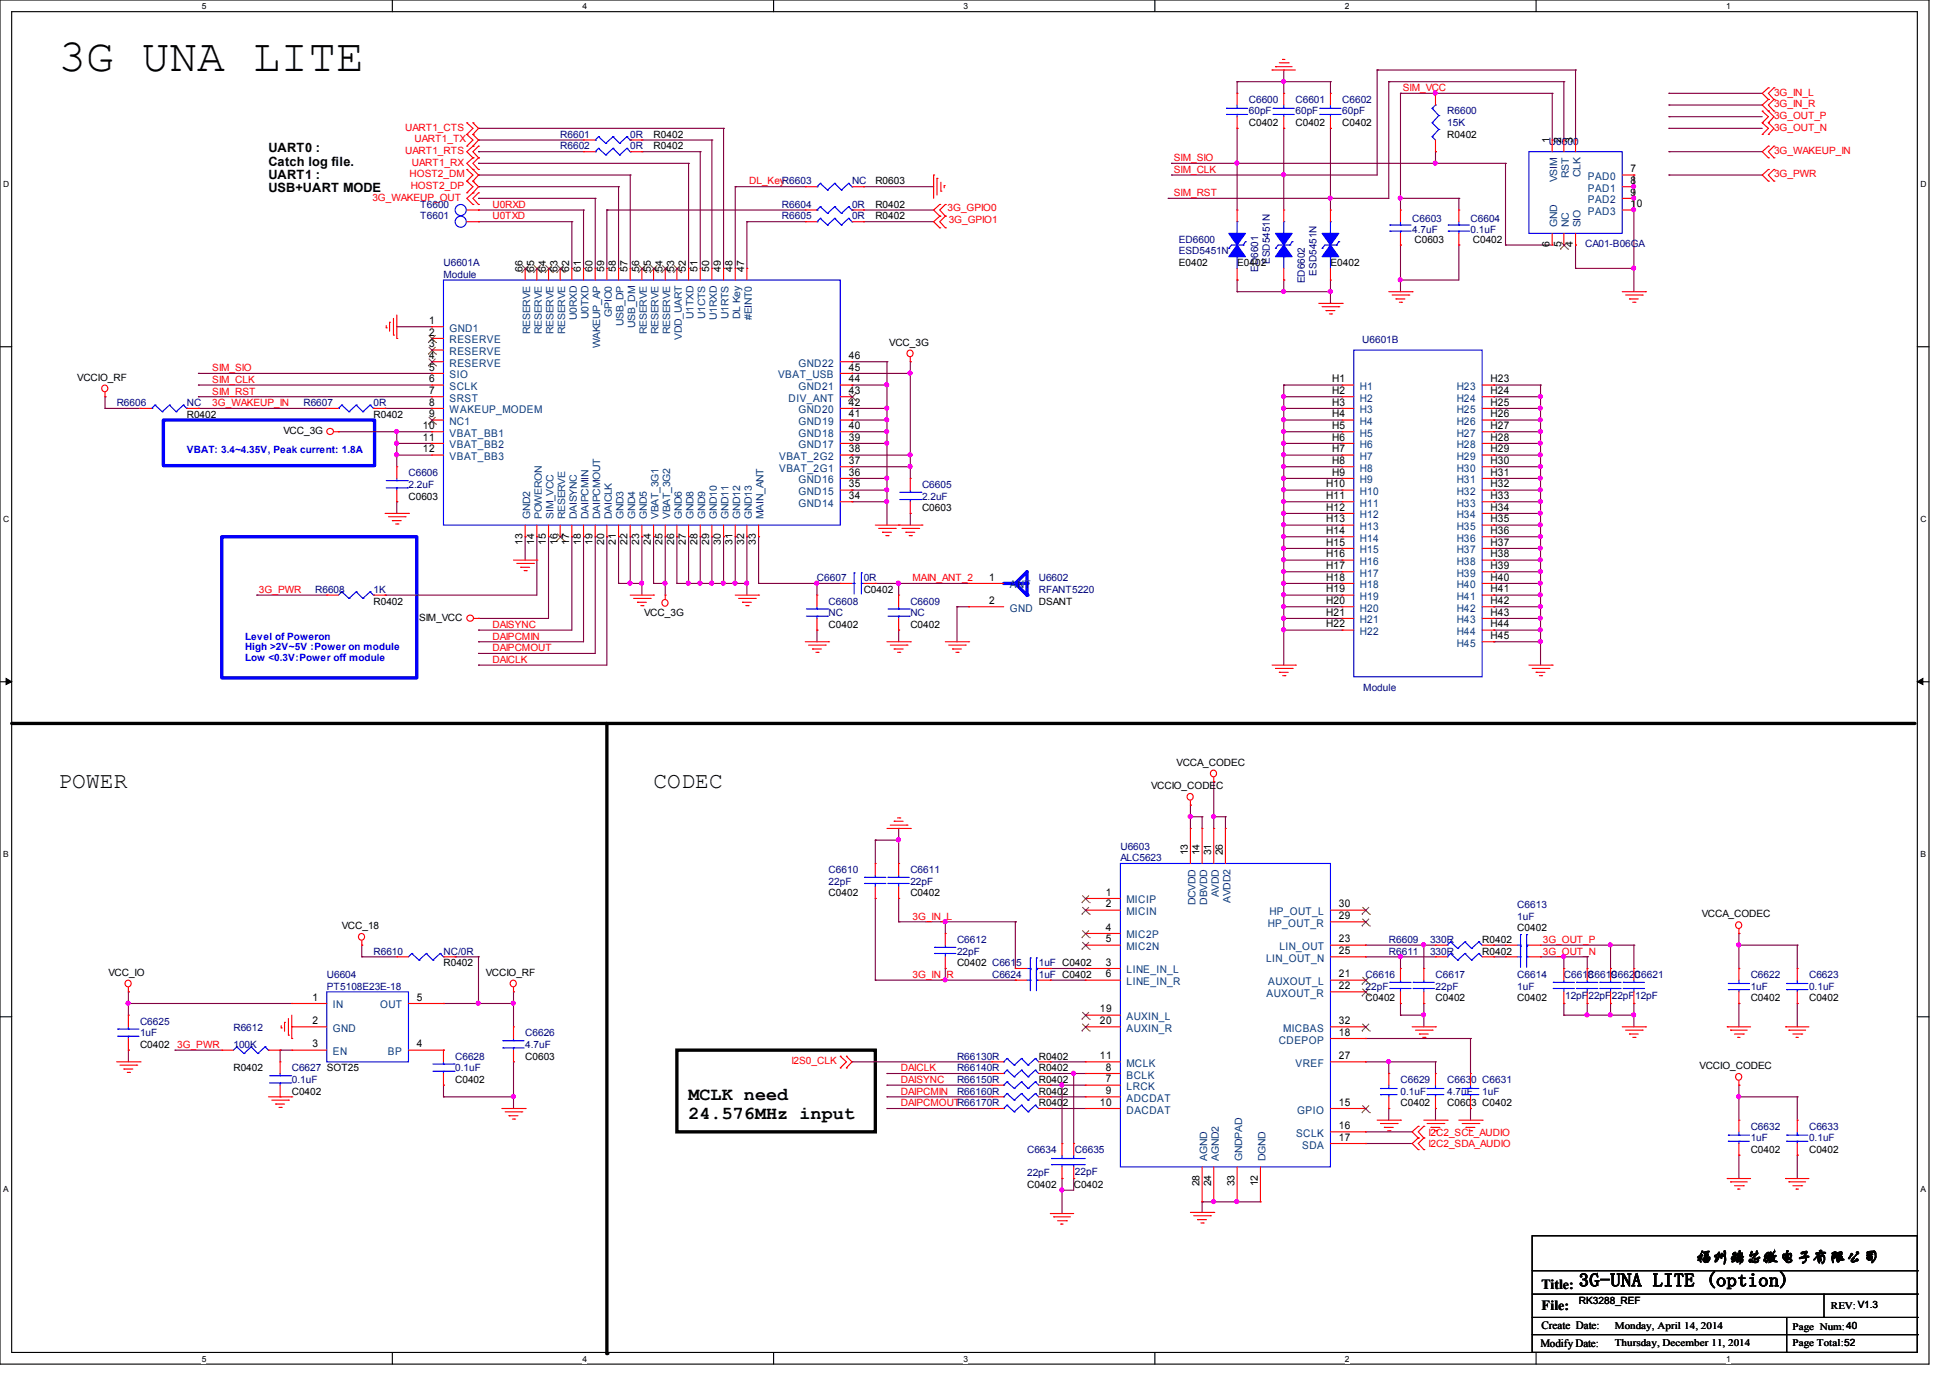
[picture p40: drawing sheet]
<svg xmlns="http://www.w3.org/2000/svg" width="297mm" height="210mm" viewBox="0 0 297 210" stroke-linecap="round" stroke-linejoin="round" font-family="sans-serif">
<defs><g id="words">
<text font-size="7" x="8.9" y="10.8">3G UNA LITE</text>
<g font-size="3.5">
<text x="8.9" y="120.1">POWER</text>
<text x="99.6" y="120.1">CODEC</text>
</g>
<g font-size="2.8">
<text x="104.9" y="167.6">MCLK need</text>
<text x="104.9" y="170.4">24.576MHz input</text>
<text x="240.5" y="196">3G-UNA LITE (option)</text>
</g>
<text font-size="2.5" x="258.3" y="192.3">福州瑞芯微电子有限公司</text>
<g font-size="2.1">
<text x="234.9" y="196.3">Title:</text>
<text x="234.9" y="199.6">File:</text>
</g>
<g font-size="1.9">
<text x="40.9" y="23.2">UART0 :</text>
<text x="40.9" y="25.2">Catch log file.</text>
<text x="40.9" y="27.3">UART1 :</text>
<text x="40.9" y="29.3">USB+UART MODE</text>
</g>
<g font-size="1.7">
<text x="234.8" y="202.5">Create Date:</text>
<text x="234.7" y="205.2">Modify Date:</text>
</g>
<g font-size="1.6" fill="#004080">
<text x="241.9" y="27.4">PAD0</text>
<text x="241.9" y="29.2">PAD1</text>
<text x="241.9" y="31">PAD2</text>
<text x="241.9" y="32.8">PAD3</text>
<text x="68.5" y="52.3">RESERVE</text>
<text x="68.5" y="50.5">GND1</text>
<text x="68.5" y="54.1">RESERVE</text>
<text x="68.5" y="55.9">RESERVE</text>
<text x="68.5" y="57.7">SIO</text>
<text x="68.5" y="59.4">SCLK</text>
<text x="118.5" y="57.7">VBAT_USB</text>
<text x="121.7" y="59.4">GND21</text>
<text x="121.7" y="55.9">GND22</text>
<text x="207.2" y="59.4">H1</text>
<text x="221.9" y="59.4">H23</text>
<text x="68.5" y="61.2">SRST</text>
<text x="68.5" y="63">WAKEUP_MODEM</text>
<text x="68.5" y="64.8">NC1</text>
<text x="120.1" y="61.2">DIV_ANT</text>
<text x="121.7" y="64.8">GND19</text>
<text x="121.7" y="63">GND20</text>
<text x="207.2" y="61.2">H2</text>
<text x="207.2" y="63">H3</text>
<text x="207.2" y="64.8">H4</text>
<text x="221.9" y="61.2">H24</text>
<text x="221.9" y="63">H25</text>
<text x="221.9" y="64.8">H26</text>
<text x="68.5" y="66.5">VBAT_BB1</text>
<text x="68.5" y="68.3">VBAT_BB2</text>
<text x="68.5" y="70.1">VBAT_BB3</text>
<text x="118.7" y="71.9">VBAT_2G1</text>
<text x="118.7" y="70.1">VBAT_2G2</text>
<text x="121.7" y="68.3">GND17</text>
<text x="121.7" y="66.5">GND18</text>
<text x="207.2" y="66.5">H5</text>
<text x="207.2" y="68.3">H6</text>
<text x="207.2" y="70.1">H7</text>
<text x="207.2" y="71.9">H8</text>
<text x="221.9" y="66.5">H27</text>
<text x="221.9" y="68.3">H28</text>
<text x="221.9" y="70.1">H29</text>
<text x="221.9" y="71.9">H30</text>
<text x="121.7" y="77.2">GND14</text>
<text x="121.7" y="75.4">GND15</text>
<text x="121.7" y="73.7">GND16</text>
<text x="207.2" y="73.7">H9</text>
<text x="207.2" y="75.4">H10</text>
<text x="207.2" y="77.2">H11</text>
<text x="221.9" y="73.7">H31</text>
<text x="221.9" y="75.4">H32</text>
<text x="221.9" y="77.2">H33</text>
<text x="207.2" y="79">H12</text>
<text x="207.2" y="80.8">H13</text>
<text x="207.2" y="82.5">H14</text>
<text x="221.9" y="79">H34</text>
<text x="221.9" y="80.8">H35</text>
<text x="221.9" y="82.5">H36</text>
<text x="153.8" y="89.7">ANT</text>
<text x="207.2" y="84.3">H15</text>
<text x="207.2" y="86.1">H16</text>
<text x="207.2" y="87.9">H17</text>
<text x="207.2" y="89.7">H18</text>
<text x="221.9" y="84.3">H37</text>
<text x="221.9" y="86.1">H38</text>
<text x="221.9" y="87.9">H39</text>
<text x="221.9" y="89.7">H40</text>
<text x="153.8" y="93.2">GND</text>
<text x="207.2" y="91.4">H19</text>
<text x="207.2" y="93.2">H20</text>
<text x="207.2" y="95">H21</text>
<text x="221.9" y="91.4">H41</text>
<text x="221.9" y="93.2">H42</text>
<text x="221.9" y="95">H43</text>
<text x="207.2" y="96.8">H22</text>
<text x="221.9" y="96.8">H44</text>
<text x="221.9" y="98.6">H45</text>
<text x="171.6" y="137.7">MICIP</text>
<text x="171.6" y="139.4">MICIN</text>
<text x="171.6" y="143">MIC2P</text>
<text x="193.1" y="141.2">HP_OUT_R</text>
<text x="193.4" y="139.4">HP_OUT_L</text>
<text x="171.6" y="144.8">MIC2N</text>
<text x="171.6" y="148.3">LINE_IN_L</text>
<text x="192.9" y="146.6">LIN_OUT_N</text>
<text x="194.9" y="144.8">LIN_OUT</text>
<text x="50.7" y="153.7">IN</text>
<text x="57.9" y="153.7">OUT</text>
<text x="171.6" y="150.1">LINE_IN_R</text>
<text x="171.6" y="155.4">AUXIN_L</text>
<text x="193" y="151.9">AUXOUT_R</text>
<text x="193.2" y="150.1">AUXOUT_L</text>
<text x="50.7" y="157.2">GND</text>
<text x="50.7" y="160.8">EN</text>
<text x="59.1" y="160.8">BP</text>
<text x="171.6" y="157.2">AUXIN_R</text>
<text x="194.8" y="159">CDEPOP</text>
<text x="195.5" y="157.2">MICBAS</text>
<text x="171.6" y="162.6">MCLK</text>
<text x="171.6" y="164.3">BCLK</text>
<text x="171.6" y="166.1">LRCK</text>
<text x="171.6" y="167.9">ADCDAT</text>
<text x="197.4" y="162.6">VREF</text>
<text x="171.6" y="169.7">DACDAT</text>
<text x="197.5" y="173.2">SCLK</text>
<text x="197.6" y="169.7">GPIO</text>
<text x="198.4" y="175">SDA</text>
</g>
<g font-size="1.6">
<text x="248.4" y="26.2">7</text>
<text x="248.4" y="28">8</text>
<text x="248.4" y="29.8">9</text>
<text x="248.4" y="31.6">10</text>
<text x="65.4" y="51.1">2</text>
<text x="65.4" y="52.9">3</text>
<text x="65.4" y="49.4">1</text>
<text x="65.4" y="54.7">4</text>
<text x="65.4" y="56.5">5</text>
<text x="65.4" y="58.3">6</text>
<text x="129.3" y="56.5">45</text>
<text x="129.3" y="58.3">44</text>
<text x="129.3" y="54.7">46</text>
<text x="203" y="58.3">H1</text>
<text x="227.1" y="58.3">H23</text>
<text x="64.4" y="65.4">10</text>
<text x="65.4" y="60">7</text>
<text x="65.4" y="61.8">8</text>
<text x="65.4" y="63.6">9</text>
<text x="129.3" y="60">43</text>
<text x="129.3" y="65.4">40</text>
<text x="129.3" y="63.6">41</text>
<text x="129.3" y="61.8">42</text>
<text x="203" y="60">H2</text>
<text x="203" y="61.8">H3</text>
<text x="203" y="63.6">H4</text>
<text x="203" y="65.4">H5</text>
<text x="227.1" y="60">H24</text>
<text x="227.1" y="61.8">H25</text>
<text x="227.1" y="63.6">H26</text>
<text x="227.1" y="65.4">H27</text>
<text x="64.4" y="67.1">11</text>
<text x="64.4" y="68.9">12</text>
<text x="129.3" y="70.7">37</text>
<text x="129.3" y="68.9">38</text>
<text x="129.3" y="67.1">39</text>
<text x="203" y="67.1">H6</text>
<text x="203" y="68.9">H7</text>
<text x="203" y="70.7">H8</text>
<text x="227.1" y="67.1">H28</text>
<text x="227.1" y="68.9">H29</text>
<text x="227.1" y="70.7">H30</text>
<text x="129.3" y="76">34</text>
<text x="129.3" y="74.3">35</text>
<text x="129.3" y="72.5">36</text>
<text x="202" y="74.3">H10</text>
<text x="202" y="76">H11</text>
<text x="202" y="77.8">H12</text>
<text x="203" y="72.5">H9</text>
<text x="227.1" y="72.5">H31</text>
<text x="227.1" y="74.3">H32</text>
<text x="227.1" y="76">H33</text>
<text x="227.1" y="77.8">H34</text>
<text x="202" y="79.6">H13</text>
<text x="202" y="81.4">H14</text>
<text x="202" y="83.1">H15</text>
<text x="227.1" y="79.6">H35</text>
<text x="227.1" y="81.4">H36</text>
<text x="227.1" y="83.1">H37</text>
<text x="150.7" y="88.5">1</text>
<text x="202" y="84.9">H16</text>
<text x="202" y="86.7">H17</text>
<text x="202" y="88.5">H18</text>
<text x="227.1" y="84.9">H38</text>
<text x="227.1" y="86.7">H39</text>
<text x="227.1" y="88.5">H40</text>
<text x="150.7" y="92">2</text>
<text x="202" y="90.3">H19</text>
<text x="202" y="92">H20</text>
<text x="202" y="93.8">H21</text>
<text x="202" y="95.6">H22</text>
<text x="227.1" y="90.3">H41</text>
<text x="227.1" y="92">H42</text>
<text x="227.1" y="93.8">H43</text>
<text x="227.1" y="95.6">H44</text>
<text x="227.1" y="97.4">H45</text>
<text x="168.5" y="136.5">1</text>
<text x="168.5" y="138.3">2</text>
<text x="168.5" y="141.8">4</text>
<text x="168.5" y="143.6">5</text>
<text x="204" y="138.3">30</text>
<text x="204" y="143.6">23</text>
<text x="204" y="140">29</text>
<text x="168.5" y="147.2">3</text>
<text x="168.5" y="148.9">6</text>
<text x="204" y="148.9">21</text>
<text x="204" y="145.4">25</text>
<text x="47.6" y="152.5">1</text>
<text x="63.5" y="152.5">5</text>
<text x="167.6" y="154.3">19</text>
<text x="204" y="150.7">22</text>
<text x="47.6" y="156">2</text>
<text x="47.6" y="159.6">3</text>
<text x="63.5" y="159.6">4</text>
<text x="167.6" y="156">20</text>
<text x="167.6" y="161.4">11</text>
<text x="204" y="157.8">18</text>
<text x="204" y="161.4">27</text>
<text x="204" y="156">32</text>
<text x="168.5" y="163.2">8</text>
<text x="168.5" y="164.9">7</text>
<text x="168.5" y="166.7">9</text>
<text x="167.6" y="168.5">10</text>
<text x="204" y="168.5">15</text>
<text x="204" y="173.8">17</text>
<text x="204" y="172">16</text>
</g>
<g font-size="1.5" fill="#000080">
<text x="190.3" y="15.7">C6600</text>
<text x="190.3" y="17.4">60pF</text>
<text x="197.4" y="15.7">C6601</text>
<text x="197.4" y="17.4">60pF</text>
<text x="204.5" y="15.7">C6602</text>
<text x="204.5" y="17.4">60pF</text>
<text x="220.5" y="17.4">R6600</text>
<text x="85.3" y="21">R6601</text>
<text x="85.3" y="22.8">R6602</text>
<text x="96" y="21">0R</text>
<text x="96" y="22.8">0R</text>
<text x="220.5" y="19.2">15K</text>
<text x="236" y="22.1">U6600</text>
<text x="129.8" y="28.1">NC</text>
<text x="64" y="33.4">T6601</text>
<text x="64" y="31.7">T6600</text>
<text x="119.1" y="31.7">R6604</text>
<text x="119.1" y="33.4">R6605</text>
<text x="129.8" y="31.7">0R</text>
<text x="129.8" y="33.4">0R</text>
<text x="215.2" y="33.8">C6603</text>
<text x="215.2" y="35.6">4.7uF</text>
<text x="224" y="33.8">C6604</text>
<text x="224" y="35.6">0.1uF</text>
<text x="67.6" y="40.6">U6601A</text>
<text x="179.6" y="37">ED6600</text>
<text x="179.6" y="38.8">ESD5451N</text>
<text x="191.7" y="41.4" transform="rotate(-90 191.7 41.4)">ED6601</text>
<text x="193.5" y="40.2" transform="rotate(-90 193.5 40.2)">ESD5451N</text>
<text x="200.6" y="42" transform="rotate(-90 200.6 42)">ESD5451N</text>
<text x="241.5" y="37.7">CA01-B06GA</text>
<text x="67.6" y="42.3">Module</text>
<text x="198.8" y="43.2" transform="rotate(-90 198.8 43.2)">ED6602</text>
<text x="207.5" y="52.3">U6601B</text>
<text x="17.8" y="61.9">R6606</text>
<text x="28.4" y="61.9">NC</text>
<text x="46.2" y="61.9">R6607</text>
<text x="56.9" y="61.9">0R</text>
<text x="62.2" y="72.6">C6606</text>
<text x="62.2" y="74.3">2.2uF</text>
<text x="140.5" y="74.3">C6605</text>
<text x="140.5" y="76.1">2.2uF</text>
<text x="124.5" y="88.6">C6607</text>
<text x="131.6" y="88.6">0R</text>
<text x="158.3" y="88.6">U6602</text>
<text x="48" y="90.3">R6608</text>
<text x="56.9" y="90.3">1K</text>
<text x="126.2" y="92.1">C6608</text>
<text x="126.2" y="93.9">NC</text>
<text x="138.7" y="92.1">C6609</text>
<text x="138.7" y="93.9">NC</text>
<text x="158.3" y="90.3">RFANT5220</text>
<text x="207.7" y="105.2">Module</text>
<text x="170.7" y="129.5">U6603</text>
<text x="170.7" y="131.2">ALC5623</text>
<text x="126.2" y="133">C6610</text>
<text x="126.2" y="134.8">22pF</text>
<text x="138.7" y="133">C6611</text>
<text x="138.7" y="134.8">22pF</text>
<text x="145.8" y="143.7">C6612</text>
<text x="211.6" y="143.7">R6609</text>
<text x="217.9" y="143.7">330R</text>
<text x="231.2" y="138.3">C6613</text>
<text x="231.2" y="140.1">1uF</text>
<text x="49.8" y="149">U6604</text>
<text x="56.9" y="145.5">R6610</text>
<text x="67.6" y="145.5">NC/0R</text>
<text x="145.8" y="145.5">22pF</text>
<text x="151.1" y="149">C6624</text>
<text x="158.3" y="147.2">1uF C0402</text>
<text x="158.3" y="149">1uF C0402</text>
<text x="208" y="149">C6616</text>
<text x="211.6" y="145.5">R6611</text>
<text x="217.9" y="145.5">330R</text>
<text x="218.7" y="149">C6617</text>
<text x="231.2" y="149">C6614</text>
<text x="238.3" y="149">C6618</text>
<text x="241.8" y="149">C6619</text>
<text x="245.4" y="149">C6620</text>
<text x="248.9" y="149">C6621</text>
<text x="266.7" y="149">C6622</text>
<text x="275.6" y="149">C6623</text>
<text x="49.8" y="150.8">PT5108E23E-18</text>
<text x="208" y="150.8">22pF</text>
<text x="218.7" y="150.8">22pF</text>
<text x="231.2" y="150.8">1uF</text>
<text x="238.4" y="152.2">12pF22pF22pF12pF</text>
<text x="266.7" y="150.8">1uF</text>
<text x="275.6" y="150.8">0.1uF</text>
<text x="21.3" y="156.1">C6625</text>
<text x="21.3" y="157.9">1uF</text>
<text x="35.6" y="157.1">R6612</text>
<text x="35.6" y="159.7">100K</text>
<text x="69.3" y="161.5">C6628</text>
<text x="80" y="157.9">C6626</text>
<text x="80" y="159.7">4.7uF</text>
<text x="145.8" y="161.5">R66130R</text>
<text x="44.5" y="163.2">C6627 SOT25</text>
<text x="44.5" y="165">0.1uF</text>
<text x="69.3" y="163.2">0.1uF</text>
<text x="145.8" y="166.8">R66160R</text>
<text x="145.8" y="165">R66150R</text>
<text x="145.8" y="163.2">R66140R</text>
<text x="213.4" y="165">C6629</text>
<text x="213.4" y="166.8">0.1uF</text>
<text x="220.5" y="165">C6630 C6631</text>
<text x="220.5" y="166.8">4.7uF</text>
<text x="225.8" y="166.8">1uF</text>
<text x="266.7" y="172.1">C6632</text>
<text x="266.7" y="173.9">1uF</text>
<text x="275.6" y="172.1">C6633</text>
<text x="275.6" y="173.9">0.1uF</text>
<text x="156.5" y="175.7">C6634</text>
<text x="156.5" y="179.2">22pF</text>
<text x="163.8" y="175.7">C6635</text>
<text x="163.8" y="179.1">22pF</text>
</g>
<g font-size="1.5" fill="#f00">
<text x="213.7" y="13.9">SIM_VCC</text>
<text x="270.3" y="16.3">3G_IN_R</text>
<text x="270.3" y="14.6">3G_IN_L</text>
<text x="61.7" y="23.5">UART1_RTS</text>
<text x="61.7" y="19.9">UART1_CTS</text>
<text x="63.2" y="21.7">UART1_TX</text>
<text x="270.3" y="18.1">3G_OUT_P</text>
<text x="270.3" y="19.9">3G_OUT_N</text>
<text x="270.3" y="23.5">3G_WAKEUP_IN</text>
<text x="62.4" y="27">HOST2_DM</text>
<text x="62.6" y="28.8">HOST2_DP</text>
<text x="62.7" y="25.2">UART1_RX</text>
<text x="114.1" y="28.1">DL_KeyR6603</text>
<text x="178.8" y="29.9">SIM_RST</text>
<text x="178.8" y="24.6">SIM_SIO</text>
<text x="178.8" y="26.3">SIM_CLK</text>
<text x="270.3" y="27">3G_PWR</text>
<text x="56.7" y="30.6">3G_WAKEUP_OUT</text>
<text x="75" y="33.4">U0TXD</text>
<text x="75" y="31.7">U0RXD</text>
<text x="144.4" y="32.2">3G_GPIO0</text>
<text x="144.5" y="34">3G_GPIO1</text>
<text x="32.3" y="58.3">SIM_CLK</text>
<text x="32.3" y="56.6">SIM_SIO</text>
<text x="32.3" y="60.1">SIM_RST</text>
<text x="32.3" y="61.9">3G_WAKEUP_IN</text>
<text x="139" y="88.6">MAIN_ANT_2</text>
<text x="39.5" y="90.3">3G_PWR</text>
<text x="75" y="95.7">DAISYNC</text>
<text x="75" y="99.2">DAIPCMOUT</text>
<text x="75" y="97.5">DAIPCMIN</text>
<text x="75" y="101">DAICLK</text>
<text x="139" y="140.1">3G_IN_L</text>
<text x="235" y="143.7">3G_OUT_P</text>
<text x="139" y="149">3G_IN_R</text>
<text x="235" y="145.5">3G_OUT_N</text>
<text x="27" y="159.7">3G_PWR</text>
<text x="120.6" y="162.1">I2S0_CLK</text>
<text x="137.3" y="163.2">DAICLK</text>
<text x="137.3" y="165">DAISYNC</text>
<text x="137.3" y="166.8">DAIPCMIN</text>
<text x="137.3" y="168.6">DAIPCMOUTR66170R</text>
<text x="217.6" y="173.1">I2C2_SCL_AUDIO</text>
<text x="217.6" y="174.8">I2C2_SDA_AUDIO</text>
</g>
<g font-size="1.5">
<text x="99.6" y="21">R0402</text>
<text x="99.6" y="22.8">R0402</text>
<text x="190.3" y="19.2">C0402</text>
<text x="197.4" y="19.2">C0402</text>
<text x="204.5" y="19.2">C0402</text>
<text x="220.5" y="21">R0402</text>
<text x="236.1" y="21.8" transform="rotate(-90 236.1 21.8)">1</text>
<text x="237.8" y="21.8" transform="rotate(-90 237.8 21.8)">2</text>
<text x="239.6" y="21.8" transform="rotate(-90 239.6 21.8)">3</text>
<text x="133.4" y="28.1">R0603</text>
<text x="133.4" y="31.7">R0402</text>
<text x="133.4" y="33.4">R0402</text>
<text x="79.6" y="41.4" transform="rotate(-90 79.6 41.4)">66</text>
<text x="81.4" y="41.4" transform="rotate(-90 81.4 41.4)">65</text>
<text x="83.1" y="41.4" transform="rotate(-90 83.1 41.4)">64</text>
<text x="84.9" y="41.4" transform="rotate(-90 84.9 41.4)">63</text>
<text x="86.7" y="41.4" transform="rotate(-90 86.7 41.4)">62</text>
<text x="88.5" y="41.4" transform="rotate(-90 88.5 41.4)">61</text>
<text x="90.3" y="41.4" transform="rotate(-90 90.3 41.4)">60</text>
<text x="92" y="41.4" transform="rotate(-90 92 41.4)">59</text>
<text x="93.8" y="41.4" transform="rotate(-90 93.8 41.4)">58</text>
<text x="95.6" y="41.4" transform="rotate(-90 95.6 41.4)">57</text>
<text x="97.4" y="41.4" transform="rotate(-90 97.4 41.4)">56</text>
<text x="99.2" y="41.4" transform="rotate(-90 99.2 41.4)">55</text>
<text x="100.9" y="41.4" transform="rotate(-90 100.9 41.4)">54</text>
<text x="102.7" y="41.4" transform="rotate(-90 102.7 41.4)">53</text>
<text x="104.5" y="41.4" transform="rotate(-90 104.5 41.4)">52</text>
<text x="106.3" y="41.4" transform="rotate(-90 106.3 41.4)">51</text>
<text x="108" y="41.4" transform="rotate(-90 108 41.4)">50</text>
<text x="109.8" y="41.4" transform="rotate(-90 109.8 41.4)">49</text>
<text x="111.6" y="41.4" transform="rotate(-90 111.6 41.4)">48</text>
<text x="113.4" y="41.4" transform="rotate(-90 113.4 41.4)">47</text>
<text x="179.6" y="40.6">E0402</text>
<text x="188.5" y="40.6">E0402</text>
<text x="202.7" y="40.6">E0402</text>
<text x="215.5" y="37">C0603</text>
<text x="224.4" y="37">C0402</text>
<text x="236.1" y="37.7" transform="rotate(-90 236.1 37.7)">6</text>
<text x="237.8" y="37.7" transform="rotate(-90 237.8 37.7)">5</text>
<text x="239.6" y="37.7" transform="rotate(-90 239.6 37.7)">4</text>
<text x="135.5" y="52.7">VCC_3G</text>
<text x="11.8" y="58">VCCIO_RF</text>
<text x="28.4" y="63.7">R0402</text>
<text x="56.9" y="63.7">R0402</text>
<text x="43.2" y="66.1">VCC_3G</text>
<text x="62.2" y="76.1">C0603</text>
<text x="140.5" y="77.9">C0603</text>
<text x="79.6" y="83" transform="rotate(-90 79.6 83)">13</text>
<text x="81.4" y="83" transform="rotate(-90 81.4 83)">14</text>
<text x="83.1" y="83" transform="rotate(-90 83.1 83)">15</text>
<text x="84.9" y="83" transform="rotate(-90 84.9 83)">16</text>
<text x="86.7" y="83" transform="rotate(-90 86.7 83)">17</text>
<text x="88.5" y="83" transform="rotate(-90 88.5 83)">18</text>
<text x="90.3" y="83" transform="rotate(-90 90.3 83)">19</text>
<text x="92" y="83" transform="rotate(-90 92 83)">20</text>
<text x="93.8" y="83" transform="rotate(-90 93.8 83)">21</text>
<text x="95.6" y="83" transform="rotate(-90 95.6 83)">22</text>
<text x="97.4" y="83" transform="rotate(-90 97.4 83)">23</text>
<text x="99.2" y="83" transform="rotate(-90 99.2 83)">24</text>
<text x="100.9" y="83" transform="rotate(-90 100.9 83)">25</text>
<text x="102.7" y="83" transform="rotate(-90 102.7 83)">26</text>
<text x="104.5" y="83" transform="rotate(-90 104.5 83)">27</text>
<text x="106.3" y="83" transform="rotate(-90 106.3 83)">28</text>
<text x="108" y="83" transform="rotate(-90 108 83)">29</text>
<text x="109.8" y="83" transform="rotate(-90 109.8 83)">30</text>
<text x="111.6" y="83" transform="rotate(-90 111.6 83)">31</text>
<text x="113.4" y="83" transform="rotate(-90 113.4 83)">32</text>
<text x="115.2" y="83" transform="rotate(-90 115.2 83)">33</text>
<text x="56.9" y="92.1">R0402</text>
<text x="63.8" y="94.6">SIM_VCC</text>
<text x="98.1" y="93.9">VCC_3G</text>
<text x="126.2" y="95.7">C0402</text>
<text x="131.6" y="90.3">C0402</text>
<text x="138.7" y="95.7">C0402</text>
<text x="158.3" y="92.1">DSANT</text>
<text x="179.3" y="116.7">VCCA_CODEC</text>
<text x="175.4" y="120.2">VCCIO_CODEC</text>
<text x="180.9" y="130.3" transform="rotate(-90 180.9 130.3)">13</text>
<text x="182.7" y="130.3" transform="rotate(-90 182.7 130.3)">14</text>
<text x="184.5" y="130.3" transform="rotate(-90 184.5 130.3)">31</text>
<text x="186.3" y="130.3" transform="rotate(-90 186.3 130.3)">26</text>
<text x="126.2" y="136.6">C0402</text>
<text x="138.7" y="136.6">C0402</text>
<text x="52.1" y="141.6">VCC_18</text>
<text x="225.8" y="143.7">R0402</text>
<text x="231.2" y="141.9">C0402</text>
<text x="259.3" y="139.8">VCCA_CODEC</text>
<text x="16.5" y="148.7">VCC_IO</text>
<text x="67.6" y="147.2">R0402</text>
<text x="74" y="148.7">VCCIO_RF</text>
<text x="145.8" y="147.2">C0402 C6615</text>
<text x="225.8" y="145.5">R0402</text>
<text x="208" y="152.6">C0402</text>
<text x="218.7" y="152.6">C0402</text>
<text x="231.2" y="152.6">C0402</text>
<text x="266.7" y="152.6">C0402</text>
<text x="275.6" y="152.6">C0402</text>
<text x="21.3" y="159.7">C0402</text>
<text x="80" y="161.5">C0603</text>
<text x="158.3" y="161.5">R0402</text>
<text x="35.6" y="163.2">R0402</text>
<text x="44.5" y="166.8">C0402</text>
<text x="69.3" y="165">C0402</text>
<text x="158.3" y="166.8">R0402</text>
<text x="158.3" y="165">R0402</text>
<text x="158.3" y="163.2">R0402</text>
<text x="258.9" y="162.9">VCCIO_CODEC</text>
<text x="158.3" y="168.6">R0402</text>
<text x="213.4" y="168.6">C0402</text>
<text x="220.5" y="168.6">C0603 C0402</text>
<text x="266.7" y="175.7">C0402</text>
<text x="275.6" y="175.7">C0402</text>
<text x="156.5" y="181">C0402</text>
<text x="163.6" y="181">C0402</text>
<text x="182.7" y="180.8" transform="rotate(-90 182.7 180.8)">28</text>
<text x="184.5" y="180.8" transform="rotate(-90 184.5 180.8)">24</text>
<text x="188.1" y="180.8" transform="rotate(-90 188.1 180.8)">33</text>
<text x="191.6" y="180.8" transform="rotate(-90 191.6 180.8)">12</text>
<text x="240.6" y="198.6">RK3288_REF</text>
<text x="246" y="202.4">Monday, April 14, 2014</text>
<text x="273.1" y="202.6">Page Num:40</text>
<text x="278.9" y="199.4">REV: V1.3</text>
<text x="246" y="205.1">Thursday, December 11, 2014</text>
<text x="273.1" y="205.1">Page Total:52</text>
</g>
<g font-size="1.5" fill="#004080">
<text x="237.3" y="27.8" transform="rotate(-90 237.3 27.8)">VSIM</text>
<text x="239" y="27.1" transform="rotate(-90 239 27.1)">RST</text>
<text x="240.8" y="27" transform="rotate(-90 240.8 27)">CLK</text>
<text x="237.3" y="34.6" transform="rotate(-90 237.3 34.6)">GND</text>
<text x="239" y="34.6" transform="rotate(-90 239 34.6)">NC</text>
<text x="240.8" y="34.6" transform="rotate(-90 240.8 34.6)">SIO</text>
<text x="80.8" y="50.9" transform="rotate(-90 80.8 50.9)">RESERVE</text>
<text x="82.6" y="50.9" transform="rotate(-90 82.6 50.9)">RESERVE</text>
<text x="84.3" y="50.9" transform="rotate(-90 84.3 50.9)">RESERVE</text>
<text x="86.1" y="50.9" transform="rotate(-90 86.1 50.9)">RESERVE</text>
<text x="87.9" y="48.8" transform="rotate(-90 87.9 48.8)">U0RXD</text>
<text x="89.7" y="48.6" transform="rotate(-90 89.7 48.6)">U0TXD</text>
<text x="91.4" y="53.1" transform="rotate(-90 91.4 53.1)">WAKEUP_AP</text>
<text x="93.2" y="48.3" transform="rotate(-90 93.2 48.3)">GPIO0</text>
<text x="95" y="49.7" transform="rotate(-90 95 49.7)">USB_DP</text>
<text x="96.8" y="50" transform="rotate(-90 96.8 50)">USB_DM</text>
<text x="98.6" y="50.9" transform="rotate(-90 98.6 50.9)">RESERVE</text>
<text x="100.3" y="50.9" transform="rotate(-90 100.3 50.9)">RESERVE</text>
<text x="102.1" y="50.9" transform="rotate(-90 102.1 50.9)">RESERVE</text>
<text x="103.9" y="51.8" transform="rotate(-90 103.9 51.8)">VDD_UART</text>
<text x="105.7" y="48.6" transform="rotate(-90 105.7 48.6)">U1TXD</text>
<text x="107.4" y="48.6" transform="rotate(-90 107.4 48.6)">U1CTS</text>
<text x="109.2" y="48.8" transform="rotate(-90 109.2 48.8)">U1RXD</text>
<text x="111" y="48.6" transform="rotate(-90 111 48.6)">U1RTS</text>
<text x="112.8" y="48.6" transform="rotate(-90 112.8 48.6)">DL Key</text>
<text x="114.6" y="48.8" transform="rotate(-90 114.6 48.8)">#EINT0</text>
<text x="80.8" y="79.1" transform="rotate(-90 80.8 79.1)">GND2</text>
<text x="82.6" y="79.1" transform="rotate(-90 82.6 79.1)">POWERON</text>
<text x="84.3" y="79.1" transform="rotate(-90 84.3 79.1)">SIM_VCC</text>
<text x="86.1" y="79.1" transform="rotate(-90 86.1 79.1)">RESERVE</text>
<text x="87.9" y="79.1" transform="rotate(-90 87.9 79.1)">DAISYNC</text>
<text x="89.7" y="79.1" transform="rotate(-90 89.7 79.1)">DAIPCMIN</text>
<text x="91.4" y="79.1" transform="rotate(-90 91.4 79.1)">DAIPCMOUT</text>
<text x="93.2" y="79.1" transform="rotate(-90 93.2 79.1)">DAICLK</text>
<text x="95" y="79.1" transform="rotate(-90 95 79.1)">GND3</text>
<text x="96.8" y="79.1" transform="rotate(-90 96.8 79.1)">GND4</text>
<text x="98.6" y="79.1" transform="rotate(-90 98.6 79.1)">GND5</text>
<text x="100.3" y="79.1" transform="rotate(-90 100.3 79.1)">VBAT_3G1</text>
<text x="102.1" y="79.1" transform="rotate(-90 102.1 79.1)">VBAT_3G2</text>
<text x="103.9" y="79.1" transform="rotate(-90 103.9 79.1)">GND6</text>
<text x="105.7" y="79.1" transform="rotate(-90 105.7 79.1)">GND8</text>
<text x="107.4" y="79.1" transform="rotate(-90 107.4 79.1)">GND9</text>
<text x="109.2" y="79.1" transform="rotate(-90 109.2 79.1)">GND10</text>
<text x="111" y="79.1" transform="rotate(-90 111 79.1)">GND11</text>
<text x="112.8" y="79.1" transform="rotate(-90 112.8 79.1)">GND12</text>
<text x="114.6" y="79.1" transform="rotate(-90 114.6 79.1)">GND13</text>
<text x="116.3" y="79.1" transform="rotate(-90 116.3 79.1)">MAIN_ANT</text>
<text x="182.1" y="137.9" transform="rotate(-90 182.1 137.9)">DCVDD</text>
<text x="183.9" y="137.8" transform="rotate(-90 183.9 137.8)">DBVDD</text>
<text x="185.7" y="136.7" transform="rotate(-90 185.7 136.7)">AVDD</text>
<text x="187.5" y="137.6" transform="rotate(-90 187.5 137.6)">AVDD2</text>
<text x="183.9" y="176.9" transform="rotate(-90 183.9 176.9)">AGND</text>
<text x="185.7" y="176.9" transform="rotate(-90 185.7 176.9)">AGND2</text>
<text x="189.2" y="176.9" transform="rotate(-90 189.2 176.9)">GNDPAD</text>
<text x="192.8" y="176.9" transform="rotate(-90 192.8 176.9)">DGND</text>
</g>
<g font-size="1.5" fill="#00f">
<text x="28.4" y="69">VBAT: 3.4~4.35V, Peak current: 1.8A</text>
<text x="37.3" y="97.5">Level of Poweron</text>
<text x="37.3" y="99.1">High &gt;2V~5V :Power on module</text>
<text x="37.3" y="100.7">Low &lt;0.3V:Power off module</text>
</g>
<g font-size="1.3">
<text x="30.7" y="1.4">5</text>
<text x="88.7" y="1.4">4</text>
<text x="146.8" y="1.4">3</text>
<text x="204.9" y="1.4">2</text>
<text x="263" y="1.4">1</text>
<text x=".5" y="28.4">D</text>
<text x="292.6" y="28.4">D</text>
<text x=".5" y="79.5">C</text>
<text x="292.6" y="79.5">C</text>
<text x=".5" y="130.6">B</text>
<text x="292.6" y="130.6">B</text>
<text x=".5" y="181.6">A</text>
<text x="292.6" y="181.6">A</text>
<text x="30.7" y="207.5">5</text>
<text x="88.7" y="207.5">4</text>
<text x="146.8" y="207.5">3</text>
<text x="204.9" y="207.5">2</text>
<text x="263" y="207.5">1</text>
</g>
</g></defs>
<path d="M0 0h293.9v207.9h-293.9zM1.8 1.8h290.3v204.3h-290.3z" fill="none" stroke="#000" stroke-width=".17"/>
<g fill="#fff">
<path d="M30.7 .3h.7v1.4h-.7z"/>
<path d="M30.7 206.3h.7v1.5h-.7z"/>
</g>
<path d="M59.8 0v1.8M59.8 206.1v1.8" fill="none" stroke="#000" stroke-width=".17"/>
<g fill="#fff">
<path d="M88.7 .3h.7v1.4h-.7z"/>
<path d="M88.7 206.3h.7v1.5h-.7z"/>
</g>
<path d="M117.9 0v1.8M117.9 206.1v1.8" fill="none" stroke="#000" stroke-width=".17"/>
<g fill="#fff">
<path d="M146.8 .3h.7v1.4h-.7z"/>
<path d="M146.8 206.3h.7v1.5h-.7z"/>
</g>
<path d="M175.9 0v1.8M175.9 206.1v1.8" fill="none" stroke="#000" stroke-width=".17"/>
<g fill="#fff">
<path d="M204.9 .3h.7v1.4h-.7z"/>
<path d="M204.9 206.3h.7v1.5h-.7z"/>
</g>
<path d="M234 0v1.8M234 206.1v1.8" fill="none" stroke="#000" stroke-width=".17"/>
<g fill="#fff">
<path d="M263 .3h.7v1.4h-.7z"/>
<path d="M263 206.3h.7v1.5h-.7z"/>
<path d="M.5 27.3h.9v1.4h-.9z"/>
<path d="M292.6 27.3h.9v1.4h-.9z"/>
<path d="M.5 78.3h.9v1.5h-.9z"/>
<path d="M292.6 78.3h.9v1.5h-.9z"/>
</g>
<path d="M0 52.8h1.8M292.1 52.8h1.8" fill="none" stroke="#000" stroke-width=".17"/>
<g fill="#fff">
<path d="M.5 129.4h.9v1.4h-.9z"/>
<path d="M292.6 129.4h.9v1.4h-.9z"/>
</g>
<path d="M0 103.9h1.8M292.1 103.9h1.8" fill="none" stroke="#000" stroke-width=".17"/>
<path d="M.9 103.4l.9 .5-.9 .4zM292.1 103.9l.8-.5v.9z" fill="#000" stroke="#000" stroke-width=".15"/>
<g fill="#fff">
<path d="M.5 180.4h.8v1.5h-.8z"/>
<path d="M292.6 180.4h.8v1.5h-.8z"/>
</g>
<g fill="none" stroke="#000" stroke-width=".17">
<path d="M0 154.9h1.8M292.1 154.9h1.8M233.4 188.3h58.7v17.8h-58.7zM233.4 193.6h58.7M233.4 197.2h58.7M277.9 197.2v3.5M292.1 193.6h.1M292.1 197.2h.1M233.4 200.7h58.7M233.4 203.4h58.7M272.2 206.1h.1M272.2 200.7v5.4"/>
<path d="M277.9 200.7h.1M292.1 200.7h.1M292.1 203.4h.1"/>
</g>
<path d="M24.9 64h32.2v7h-32.2zM33.8 81.8h29.7v21.5h-29.7zM152.9 88.9h3.6" fill="none" stroke="#00f" stroke-width=".51"/>
<path d="M1.8 110.2h289.8M92.5 110.2v96M103.1 160h30.2v12.5h-30.2z" fill="none" stroke="#000" stroke-width=".51"/>
<g fill="#000">
<circle cx="291.6" cy="110.2" r=".25"/>
<circle cx="92.5" cy="206.2" r=".25"/>
</g>
<g fill="none" stroke="#800040" stroke-width=".17">
<path d="M72.9 19.6h.1M72.9 19.6h37.3M110.2 19.6h.1M110.2 19.6v21.3M188.5 19.6h.1M188.5 12.4h.1M188.5 12.4v1.8M188.5 19.6v12.4M188.5 12.4h14.2M195.6 10.7h.1M195.6 19.6h.1M195.6 12.4h.1"/>
<path d="M195.6 10.7v3.5M195.6 19.6v12.4M202.7 12.4h.1M202.7 19.6h.1M202.7 12.4v1.8M202.7 19.6v12.4M209.8 10.7h.1M209.8 10.7v16h-31.3M209.8 10.7h30.2M211.6 12.4h.1M211.6 12.4v17.8h-33.6M211.6 12.4h26.7"/>
<path d="M213.4 14.2h.1M213.4 14.2v17.8M213.4 14.2h23.1M218.7 14.2h.1M236.5 14.2h.1M236.5 14.2v7.1M238.3 12.4h.1M238.3 12.4v8.9M240 10.7h.1M240 10.7v10.6M254.3 17.8h.1M254.3 19.6h.1"/>
<path d="M254.3 16h.1M254.3 14.2h.1M254.3 19.6h14.2M254.3 14.2h14.2M254.3 17.8h14.2M254.3 16h14.2M72.9 33.8h.1M72.9 32h.1M72.9 24.9h.1M72.9 30.2h.1M72.9 26.7h.1M72.9 28.4h.1"/>
<path d="M72.9 21.3h.1M72.9 23.1h.1M72.9 33.8h14.2M72.9 32h16M72.9 21.3h16M72.9 23.1h16M72.9 24.9h32M72.9 28.4h21.3M72.9 30.2h17.8M72.9 26.7h23.1M87.1 33.8h.1M87.1 33.8v7.1"/>
<path d="M88.9 32h.1M88.9 32v8.9M90.7 30.2h.1M90.7 30.2v10.7M92.5 32h.1M92.5 32v8.9M92.5 32h30.2M94.2 28.4h.1M94.2 28.4v12.5M96 26.7h.1M96 26.7v14.2M97.8 21.3h.1"/>
<path d="M97.8 23.1h.1M97.8 21.3h10.7M97.8 23.1h8.9M104.9 24.9h.1M104.9 24.9v16M106.7 23.1h.1M106.7 23.1v17.8M108.5 21.3h.1M108.5 21.3v19.6M112 28.4h.1M112 28.4v12.5M112 28.4h10.7"/>
<path d="M113.8 33.8h.1M113.8 33.8v7.1M113.8 33.8h8.9M131.6 28.4h.1M131.6 33.8h.1M131.6 32h.1M131.6 33.8h10.6M131.6 32h10.6M131.6 28.4h10.6M178 30.2h.1M178.5 24.9h.1M178.5 26.7h.1"/>
<path d="M178.5 24.9h50.9M188.5 24.9h.1M195.6 26.7h.1M202.7 30.2h.1M213.4 37.3h.1M213.4 30.2h.1M213.4 30.2h8.8M213.4 37.3v7.1M218.7 24.9h.1M218.7 23.1h.1M218.7 23.1v1.8M222.2 30.2h.1"/>
<path d="M222.2 37.3h.1M222.2 30.2v1.8M222.2 37.3v5.4h-8.8M229.4 37.3h.1M229.4 24.9h.1M229.4 37.3h7.1M229.4 24.9v12.4M240 37.3h.1M240 37.3v3.6M248.9 30.2h.1M248.9 32h.1M248.9 28.4h.1"/>
<path d="M248.9 26.7h.1M248.9 26.7v17.7M254.3 23.1h.1M254.3 26.7h.1M254.3 23.1h14.2M254.3 26.7h14.2M30.2 58.7h.1M30.2 56.9h.1M30.2 56.9h35.6M30.2 58.7h35.6M60.5 49.8h.1M60.5 49.8h5.3"/>
<path d="M129.8 56.9h.1M129.8 55.1h.1M129.8 58.7h.1M129.8 56.9h8.9M129.8 58.7h5.3M129.8 55.1h5.3M135.1 55.1h.1M135.1 58.7h.1M135.1 55.1v24.9M138.7 55.1h.1M138.7 56.9h.1M138.7 55.1v17.8"/>
<path d="M188.5 44.4h.1M188.5 42.7h.1M188.5 42.7v1.7M188.5 44.4h14.2M195.6 58.7h.1M195.6 44.4h.1M195.6 42.7h.1M195.6 58.7h8.9M195.6 42.7v1.7M195.6 58.7v42.6M202.7 44.4h.1M202.7 46.2h.1"/>
<path d="M202.7 42.7v3.5M213.4 42.7h.1M227.6 58.7h.1M227.6 58.7h7.1M234.7 58.7h.1M234.7 58.7v42.6M240 40.9h.1M240 40.9h8.9M248.9 40.9h.1M16 62.2h.1M16 60.5h.1M16 62.2h5.3"/>
<path d="M16 60.5v1.7M30.2 60.5h.1M30.2 62.2h.1M30.2 60.5h35.6M30.2 62.2h19.6M51.6 65.8h.1M51.6 65.8h14.2M58.7 62.2h.1M58.7 62.2h7.1M60.5 67.6h.1M60.5 69.3h.1M60.5 65.8h.1"/>
<path d="M60.5 76.5h.1M60.5 65.8v5.3M60.5 76.5v1.7M60.5 69.3h5.3M60.5 67.6h5.3M129.8 72.9h.1M129.8 67.6h.1M129.8 62.2h.1M129.8 64h.1M129.8 69.3h.1M129.8 74.7h.1M129.8 76.5h.1"/>
<path d="M129.8 71.1h.1M129.8 65.8h.1M129.8 69.3h8.9M129.8 65.8h5.3M129.8 62.2h5.3M129.8 72.9h5.3M129.8 67.6h5.3M129.8 64h5.3M129.8 76.5h5.3M129.8 74.7h5.3M129.8 71.1h8.9M135.1 76.5h.1"/>
<path d="M135.1 67.6h.1M135.1 62.2h.1M135.1 64h.1M135.1 65.8h.1M135.1 72.9h.1M135.1 74.7h.1M138.7 78.2h.1M138.7 71.1h.1M138.7 69.3h.1M138.7 78.2v1.8M195.6 60.5h.1M195.6 69.3h.1"/>
<path d="M195.6 65.8h.1M195.6 67.6h.1M195.6 64h.1M195.6 62.2h.1M195.6 78.2h.1M195.6 76.5h.1M195.6 74.7h.1M195.6 72.9h.1M195.6 71.1h.1M195.6 69.3h8.9M195.6 65.8h8.9M195.6 60.5h8.9"/>
<path d="M195.6 62.2h8.9M195.6 72.9h8.9M195.6 67.6h8.9M195.6 64h8.9M195.6 78.2h8.9M195.6 76.5h8.9M195.6 74.7h8.9M195.6 71.1h8.9M227.6 60.5h.1M227.6 74.7h.1M227.6 72.9h.1M227.6 71.1h.1"/>
<path d="M227.6 69.3h.1M227.6 67.6h.1M227.6 65.8h.1M227.6 64h.1M227.6 62.2h.1M227.6 78.2h.1M227.6 76.5h.1M227.6 69.3h7.1M227.6 65.8h7.1M227.6 60.5h7.1M227.6 62.2h7.1M227.6 72.9h7.1"/>
<path d="M227.6 67.6h7.1M227.6 64h7.1M227.6 78.2h7.1M227.6 76.5h7.1M227.6 74.7h7.1M227.6 71.1h7.1M234.7 62.2h.1M234.7 64h.1M234.7 65.8h.1M234.7 60.5h.1M234.7 69.3h.1M234.7 71.1h.1"/>
<path d="M234.7 72.9h.1M234.7 74.7h.1M234.7 76.5h.1M234.7 78.2h.1M234.7 67.6h.1M39.1 90.7h.1M39.1 90.7h10.7M58.7 90.7h.1M72.9 99.6h.1M72.9 96h.1M72.9 97.8h.1M72.9 94.2h.1"/>
<path d="M80 81.8h.1M80 81.8v3.5M81.8 81.8h.1M81.8 81.8v8.9h-23.1M83.6 81.8h.1M83.6 81.8v12.4h-10.7M87.1 81.8h.1M87.1 81.8v14.2h-14.2M88.9 81.8h.1M88.9 81.8v16h-16M90.7 81.8h.1M90.7 81.8v17.8h-17.8"/>
<path d="M92.5 81.8h.1M92.5 81.8v19.5h-19.6M94.2 81.8h.1M94.2 88.9h.1M94.2 88.9h3.6M94.2 81.8v7.1M96 81.8h.1M96 88.9h.1M96 81.8v7.1M97.8 81.8h.1M97.8 88.9h.1M97.8 81.8v8.9"/>
<path d="M99.6 81.8h.1M99.6 88.9h.1M99.6 88.9h1.7M99.6 81.8v7.1M101.3 88.9h.1M101.3 81.8h.1M101.3 81.8v8.9M103.1 81.8h.1M103.1 88.9h.1M103.1 88.9h10.7M103.1 81.8v7.1M104.9 81.8h.1"/>
<path d="M104.9 88.9h.1M104.9 81.8v7.1M106.7 81.8h.1M106.7 88.9h.1M106.7 81.8v7.1M108.5 88.9h.1M108.5 81.8h.1M108.5 81.8v7.1M110.2 81.8h.1M110.2 88.9h.1M110.2 81.8v7.1M112 81.8h.1"/>
<path d="M112 88.9h.1M112 81.8v7.1M113.8 88.9h.1M113.8 81.8h.1M113.8 81.8v8.9M115.6 81.8h.1M115.6 88.9h.1M115.6 88.9h12.4M115.6 81.8v7.1M124.5 88.9h.1M124.5 96h.1M124.5 88.9v1.8"/>
<path d="M124.5 96v1.8M133.3 88.9h.1M133.3 88.9h14.3M136.9 88.9h.1M136.9 96h.1M136.9 88.9v1.8M136.9 96v1.8M145.8 92.5h.1M145.8 92.5h1.8M145.8 92.5v5.3M195.6 88.9h.1M195.6 87.1h.1"/>
<path d="M195.6 85.3h.1M195.6 83.6h.1M195.6 81.8h.1M195.6 80h.1M195.6 94.2h.1M195.6 92.5h.1M195.6 90.7h.1M195.6 96h.1M195.6 88.9h8.9M195.6 96h8.9M195.6 94.2h8.9M195.6 87.1h8.9"/>
<path d="M195.6 85.3h8.9M195.6 83.6h8.9M195.6 81.8h8.9M195.6 80h8.9M195.6 92.5h8.9M195.6 90.7h8.9M227.6 88.9h.1M227.6 87.1h.1M227.6 85.3h.1M227.6 83.6h.1M227.6 81.8h.1M227.6 80h.1"/>
<path d="M227.6 97.8h.1M227.6 96h.1M227.6 94.2h.1M227.6 92.5h.1M227.6 90.7h.1M227.6 88.9h7.1M227.6 96h7.1M227.6 97.8h7.1M227.6 94.2h7.1M227.6 87.1h7.1M227.6 85.3h7.1M227.6 83.6h7.1"/>
<path d="M227.6 81.8h7.1M227.6 80h7.1M227.6 92.5h7.1M227.6 90.7h7.1M234.7 97.8h.1M234.7 81.8h.1M234.7 87.1h.1M234.7 92.5h.1M234.7 90.7h.1M234.7 96h.1M234.7 80h.1M234.7 83.6h.1"/>
<path d="M234.7 85.3h.1M234.7 88.9h.1M234.7 94.2h.1M72.9 101.3h.1M184.9 119.1h.1M184.9 119.1v7.1M133.3 136.9h.1M133.3 128h.1M133.3 128v3.6M133.3 136.9v12.5M133.3 128h3.6M136.9 136.9h.1"/>
<path d="M136.9 126.2h.1M136.9 128h.1M136.9 126.2v5.4M136.9 136.9v3.6M181.4 124.5h.1M181.4 122.7h.1M181.4 124.5h1.7M181.4 122.7v3.5M183.1 124.5h.1M183.1 124.5v1.7M184.9 124.5h.1M184.9 124.5h1.8"/>
<path d="M186.7 124.5h.1M186.7 124.5v1.7M19.6 152.9h.1M19.6 151.1h.1M19.6 151.1v3.6M19.6 152.9h24.8M55.1 145.8h.1M55.1 144h.1M55.1 145.8h5.4M55.1 144v1.8M67.6 152.9h.1M67.6 152.9h10.6"/>
<path d="M69.3 145.8h.1M69.3 145.8h3.6M72.9 145.8h.1M72.9 152.9h.1M72.9 145.8v7.1M78.2 151.1h.1M78.2 152.9h.1M78.2 151.1v5.4M133.3 149.4h.1M133.3 149.4h21.4M136.9 140.5h.1M136.9 140.5h17.8"/>
<path d="M144 147.6h.1M144 140.5h.1M144 140.5v1.7M144 147.6v1.8M154.7 149.4h.1M154.7 140.5h.1M154.7 140.5v7.1M160 149.4h.1M160 147.6h.1M160 149.4h5.4M160 147.6h5.4M208 158.2h.1"/>
<path d="M208 145.8h.1M208 144h.1M208 144h10.7M208 145.8h10.7M208 158.2h16M213.4 152.9h.1M213.4 154.7h.1M213.4 145.8h.1M213.4 154.7h3.5M213.4 145.8v1.8M213.4 152.9v1.8M216.9 154.7h.1"/>
<path d="M216.9 152.9h.1M216.9 144h.1M216.9 144v3.6M216.9 152.9v3.6M224 158.2h.1M224 158.2v5.4M227.6 144h.1M227.6 145.8h.1M227.6 144h1.8M227.6 145.8h1.8M234.7 145.8h.1M234.7 144h14.2"/>
<path d="M234.7 145.8h7.1M238.3 152.9h.1M238.3 154.7h.1M238.3 145.8h.1M238.3 154.7h10.6M238.3 145.8v1.8M238.3 152.9v1.8M241.8 152.9h.1M241.8 154.7h.1M241.8 145.8h.1M241.8 145.8v1.8M241.8 152.9v1.8"/>
<path d="M245.4 152.9h.1M245.4 144h.1M245.4 154.7h.1M245.4 144v3.6M245.4 152.9v1.8M248.9 152.9h.1M248.9 154.7h.1M248.9 144h.1M248.9 144v3.6M248.9 152.9v3.6M264.9 142.2h.1M264.9 152.9h.1"/>
<path d="M264.9 144h.1M264.9 144h8.9M264.9 142.2v5.4M264.9 152.9v3.6M273.8 152.9h.1M273.8 144h.1M273.8 144v3.6M273.8 152.9v3.6M19.6 160h.1M19.6 160v1.8M26.7 160h.1M26.7 160h7.1"/>
<path d="M42.7 160h.1M42.7 160v1.8M42.7 160h1.7M67.6 167.1h.1M67.6 165.4h.1M67.6 167.1h10.6M67.6 165.4v1.7M78.2 167.1h.1M78.2 161.8h.1M78.2 161.8v7.1M129.8 161.8h.1M129.8 161.8h21.3"/>
<path d="M135.1 163.6h.1M135.1 165.4h.1M135.1 167.1h.1M135.1 168.9h.1M135.1 165.4h16M135.1 168.9h16M135.1 163.6h16M135.1 167.1h16M160 165.4h.1M160 168.9h.1M160 163.6h.1M160 167.1h.1"/>
<path d="M160 161.8h.1M160 165.4h5.4M160 168.9h5.4M160 161.8h5.4M160 163.6h5.4M160 167.1h5.4M161.8 179.6h.1M161.8 165.4h.1M161.8 165.4v8.8M161.8 179.6v5.3M163.6 179.6h.1M163.6 163.6h.1"/>
<path d="M163.6 163.6v10.6M163.6 179.6v1.8h-1.8M208 172.5h.1M208 174.2h.1M208 161.8h.1M208 161.8h10.7M208 172.5h7.1M208 174.2h7.1M211.6 161.8h.1M211.6 168.9h.1M211.6 161.8v1.8M211.6 168.9v1.8"/>
<path d="M218.7 168.9h.1M218.7 161.8h.1M218.7 161.8v1.8M218.7 168.9v1.8M224 168.9h.1M224 168.9v1.8M264.9 176h.1M264.9 165.4h.1M264.9 167.1h.1M264.9 167.1h8.9M264.9 165.4v5.3M264.9 176v3.6"/>
<path d="M273.8 167.1h.1M273.8 176h.1M273.8 167.1v3.6M273.8 176v3.6M161.8 181.4h.1M183.1 183.1h.1M183.1 183.1h8.9M183.1 183.1v1.6M184.9 183.1h.1M188.5 183.1h.1"/>
</g>
<g fill="#f0f" stroke="#f0f" stroke-width=".17">
<circle cx="60.4" cy="69.3" r=".3"/>
<circle cx="135.1" cy="72.9" r=".3"/>
<circle cx="135.1" cy="76.4" r=".3"/>
<circle cx="135.1" cy="67.5" r=".3"/>
<circle cx="135.1" cy="62.2" r=".3"/>
<circle cx="135.1" cy="64" r=".3"/>
<circle cx="108.4" cy="88.9" r=".3"/>
<circle cx="113.8" cy="88.9" r=".3"/>
<circle cx="106.6" cy="88.9" r=".3"/>
<circle cx="104.9" cy="88.9" r=".3"/>
<circle cx="97.7" cy="88.9" r=".3"/>
<circle cx="112" cy="88.9" r=".3"/>
<circle cx="110.2" cy="88.9" r=".3"/>
<circle cx="195.5" cy="60.4" r=".3"/>
<circle cx="96" cy="88.9" r=".3"/>
<circle cx="195.5" cy="69.3" r=".3"/>
<circle cx="195.5" cy="65.7" r=".3"/>
<circle cx="195.5" cy="67.5" r=".3"/>
<circle cx="195.5" cy="64" r=".3"/>
<circle cx="195.5" cy="62.2" r=".3"/>
<circle cx="195.5" cy="76.4" r=".3"/>
<circle cx="195.5" cy="74.6" r=".3"/>
<circle cx="195.5" cy="72.9" r=".3"/>
<circle cx="195.5" cy="71.1" r=".3"/>
<circle cx="195.5" cy="88.9" r=".3"/>
<circle cx="195.5" cy="87.1" r=".3"/>
<circle cx="195.5" cy="85.3" r=".3"/>
<circle cx="195.5" cy="83.5" r=".3"/>
<circle cx="195.5" cy="81.7" r=".3"/>
<circle cx="195.5" cy="90.6" r=".3"/>
<circle cx="195.5" cy="80" r=".3"/>
<circle cx="195.5" cy="78.2" r=".3"/>
<circle cx="195.5" cy="94.2" r=".3"/>
<circle cx="195.5" cy="92.4" r=".3"/>
<circle cx="195.5" cy="96" r=".3"/>
<circle cx="234.7" cy="74.6" r=".3"/>
<circle cx="234.7" cy="72.9" r=".3"/>
<circle cx="234.7" cy="71.1" r=".3"/>
<circle cx="234.7" cy="81.7" r=".3"/>
<circle cx="234.7" cy="76.4" r=".3"/>
<circle cx="234.7" cy="64" r=".3"/>
<circle cx="234.7" cy="97.7" r=".3"/>
<circle cx="234.7" cy="96" r=".3"/>
<circle cx="234.7" cy="90.6" r=".3"/>
<circle cx="234.7" cy="88.9" r=".3"/>
<circle cx="234.7" cy="87.1" r=".3"/>
<circle cx="234.7" cy="67.5" r=".3"/>
<circle cx="234.7" cy="65.7" r=".3"/>
<circle cx="234.7" cy="94.2" r=".3"/>
<circle cx="234.7" cy="92.4" r=".3"/>
<circle cx="234.7" cy="60.4" r=".3"/>
<circle cx="234.7" cy="62.2" r=".3"/>
<circle cx="234.7" cy="80" r=".3"/>
<circle cx="234.7" cy="78.2" r=".3"/>
<circle cx="234.7" cy="85.3" r=".3"/>
<circle cx="234.7" cy="83.5" r=".3"/>
<circle cx="234.7" cy="69.3" r=".3"/>
<circle cx="60.4" cy="67.5" r=".3"/>
<circle cx="60.4" cy="65.7" r=".3"/>
<circle cx="101.3" cy="88.9" r=".3"/>
<circle cx="135.1" cy="74.6" r=".3"/>
<circle cx="138.6" cy="71.1" r=".3"/>
<circle cx="135.1" cy="65.7" r=".3"/>
<circle cx="135.1" cy="58.6" r=".3"/>
<circle cx="245.3" cy="144" r=".3"/>
<circle cx="216.9" cy="154.6" r=".3"/>
<circle cx="245.3" cy="154.6" r=".3"/>
<circle cx="144" cy="149.3" r=".3"/>
<circle cx="241.8" cy="154.6" r=".3"/>
<circle cx="161.8" cy="181.3" r=".3"/>
<circle cx="213.3" cy="145.8" r=".3"/>
<circle cx="188.4" cy="183.1" r=".3"/>
<circle cx="184.9" cy="183.1" r=".3"/>
<circle cx="161.8" cy="165.3" r=".3"/>
<circle cx="163.5" cy="163.5" r=".3"/>
<circle cx="238.2" cy="145.8" r=".3"/>
<circle cx="216.9" cy="144" r=".3"/>
<circle cx="218.7" cy="24.8" r=".3"/>
<circle cx="202.7" cy="30.2" r=".3"/>
<circle cx="188.4" cy="24.8" r=".3"/>
<circle cx="195.5" cy="12.4" r=".3"/>
<circle cx="195.5" cy="44.4" r=".3"/>
<circle cx="195.5" cy="26.6" r=".3"/>
<circle cx="248.9" cy="40.9" r=".3"/>
<circle cx="248.9" cy="32" r=".3"/>
<circle cx="248.9" cy="30.2" r=".3"/>
<circle cx="248.9" cy="28.4" r=".3"/>
<circle cx="218.7" cy="14.2" r=".3"/>
<circle cx="213.3" cy="30.2" r=".3"/>
<circle cx="213.3" cy="42.6" r=".3"/>
<circle cx="181.3" cy="124.4" r=".3"/>
<circle cx="184.9" cy="124.4" r=".3"/>
<circle cx="138.6" cy="69.3" r=".3"/>
<circle cx="138.6" cy="56.9" r=".3"/>
<circle cx="144" cy="140.4" r=".3"/>
<circle cx="136.9" cy="128" r=".3"/>
<circle cx="248.9" cy="154.6" r=".3"/>
<circle cx="211.5" cy="161.8" r=".3"/>
<circle cx="19.5" cy="152.9" r=".3"/>
<circle cx="78.2" cy="167.1" r=".3"/>
<circle cx="78.2" cy="152.9" r=".3"/>
<circle cx="72.9" cy="152.9" r=".3"/>
<circle cx="264.9" cy="144" r=".3"/>
<circle cx="264.9" cy="167.1" r=".3"/>
<circle cx="202.7" cy="44.4" r=".3"/>
<circle cx="136.9" cy="88.9" r=".3"/>
<circle cx="124.4" cy="88.9" r=".3"/>
</g>
<g fill="none" stroke="#f00" stroke-width=".17">
<path d="M71.1 18.7h.1M71.1 18.7l1 .9-1 .9M72.1 18.7h.1M72.1 18.7l.8 .9-.8 .9M188.5 19.6h.1M188.5 14.2h.1M188.5 14.2v1.8M188.5 17.8v1.8M193.8 10.7h.1M193.8 10.7h3.6M194.3 10.2h.1M194.3 10.2h2.5"/>
<path d="M194.9 9.6h1.4M195.4 9.1h.1M195.4 9.1h.3M195.6 19.6h.1M195.6 14.2h.1M195.6 14.2v1.8M195.6 17.8v1.8M196.3 9.6h.1M202.7 19.6h.1M202.7 14.2h.1M202.7 14.2v1.8M202.7 17.8v1.8"/>
<path d="M218.7 14.2h.1M218.7 14.2v1.8M268.5 18.7h.1M268.5 16.9h.1M268.5 16.9l.9 .9-.9 .9M268.5 18.7l.9 .9-.9 .9M269.4 18.7h.1M269.4 16.9h.1M269.4 15.2h.1M269.4 13.4h.1M269.4 15.2l-.9 .8 1.8 1.8-.9 .9M269.4 18.7l.9 .9-.9 .9"/>
<path d="M269.4 13.4l-.9 .8 .9 1M270.3 16.9h.1M270.3 15.2h.1M270.3 13.4h.1M270.3 15.2l-.9 .8 .9 .9M270.3 13.4l-.9 .8 .9 1M71.1 27.6h.1M71.1 29.4h.1M71.1 25.8h.1M71.1 20.5h.1M71.1 22.3h.1M71.1 27.6l1 .8-1 1"/>
<path d="M71.1 25.8l1 .9-1 .9M71.1 20.5l1 .8-1 1M71.1 32h1.8M71.1 33.8h1.8M72.1 27.6h.1M72.1 29.4h.1M72.1 25.8h.1M72.1 24h.1M72.1 22.3h.1M72.1 20.5h.1M72.1 31.2h.1M72.1 27.6l.8 .8-.8 1"/>
<path d="M72.1 24l-1 .9 1.8 1.8-.8 .9M72.1 22.3l-1 .8 1 .9M72.1 20.5l.8 .8-.8 1M72.1 29.4l-1 .8 1 1M72.9 25.8h.1M72.9 24h.1M72.9 22.3h.1M72.9 29.4h.1M72.9 31.2h.1M72.9 33.8h.1M72.9 32h.1M72.9 24l-.8 .9 .8 .9"/>
<path d="M72.9 22.3l-.8 .8 .8 .9M72.9 29.4l-.8 .8 .8 1M88.9 21.3h.1M88.9 23.1h.1M88.9 21.3h1.8M88.9 23.1h1.8M96 21.3h1.8M96 23.1h1.8M97.8 21.3h.1M97.8 23.1h.1M122.7 32h.1M122.7 28.4h.1"/>
<path d="M122.7 33.8h.1M122.7 32h1.8M122.7 28.4h1.8M122.7 33.8h1.8M129.8 32h1.8M129.8 28.4h1.8M129.8 33.8h1.8M131.6 32h.1M131.6 28.4h.1M131.6 33.8h.1M142.2 26.7h.1M142.2 26.7v3.5"/>
<path d="M142.7 27.2h.1M142.7 27.2v2.5M143.2 32.9h.1M143.2 31.2h.1M143.2 34.7h.1M143.2 31.2l-1 .8 1 .9M143.2 32.9l-1 .9 1 .9M143.3 29.1h.1M143.3 27.8v1.3M143.8 28.3h.1M143.8 28.3v.3M144 32.9h.1"/>
<path d="M144 31.2h.1M144 34.7h.1M144 31.2l-.8 .8 .8 .9M144 32.9l-.8 .9 .8 .9M188.5 32h.1M188.5 32v1.8M195.6 32h.1M195.6 32v1.8M202.7 32h.1M202.7 32v1.8M213.4 37.3h.1M213.4 32h.1"/>
<path d="M213.4 32v1.8M213.4 35.6v1.7M218.7 23.1h.1M218.7 21.3v1.8M222.2 37.3h.1M222.2 32h.1M222.2 32v1.8M222.2 35.6v1.7M236.5 21.3h.1M236.5 37.3h.1M236.5 21.3v1.8M236.5 35.6v1.7"/>
<path d="M238.3 21.3h.1M238.3 37.3h.1M238.3 21.3v1.8M238.3 35.6v1.7M240 21.3h.1M240 37.3h.1M240 21.3v1.8M240 35.6v1.7M247.1 32h1.8M247.1 28.4h1.8M247.1 26.7h1.8M247.1 30.2h1.8"/>
<path d="M248.9 26.7h.1M248.9 28.4h.1M248.9 30.2h.1M248.9 32h.1M268.5 20.5h.1M269.4 20.5h.1M269.4 24h.1M269.4 22.3h.1M269.4 27.6h.1M269.4 25.8h.1M269.4 22.3l-.9 .8 .9 .9M269.4 25.8l-.9 .9 .9 .9"/>
<path d="M270.3 24h.1M270.3 22.3h.1M270.3 27.6h.1M270.3 25.8h.1M270.3 22.3l-.9 .8 .9 .9M270.3 25.8l-.9 .9 .9 .9M16 59.8v.7M58.8 50h.1M58.8 49.6v.4M59.4 49.1h.1M59.4 49.1v1.4M59.9 51.1h.1"/>
<path d="M59.9 48.5v2.6M60.5 51.6h.1M60.5 48v3.6M65.8 51.6h.1M65.8 53.3h.1M65.8 55.1h.1M65.8 56.9h.1M65.8 58.7h.1M65.8 49.8h.1M65.8 58.7h1.8M65.8 51.6h1.8M65.8 53.3h1.8"/>
<path d="M65.8 55.1h1.8M65.8 56.9h1.8M65.8 49.8h1.8M80 40.9h.1M80 40.9v1.8M81.8 40.9h.1M81.8 40.9v1.8M83.6 40.9h.1M83.6 40.9v1.8M85.3 40.9h.1M85.3 40.9v1.8M87.1 40.9h.1"/>
<path d="M87.1 40.9v1.8M88.9 40.9h.1M88.9 40.9v1.8M90.7 40.9h.1M90.7 40.9v1.8M92.5 40.9h.1M92.5 40.9v1.8M94.2 40.9h.1M94.2 40.9v1.8M96 40.9h.1M96 40.9v1.8M97.8 40.9h.1"/>
<path d="M97.8 40.9v1.8M99.6 40.9h.1M99.6 40.9v1.8M101.3 40.9h.1M101.3 40.9v1.8M103.1 40.9h.1M103.1 40.9v1.8M104.9 40.9h.1M104.9 40.9v1.8M106.7 40.9h.1M106.7 40.9v1.8M108.5 40.9h.1"/>
<path d="M108.5 40.9v1.8M110.2 40.9h.1M110.2 40.9v1.8M112 40.9h.1M112 40.9v1.8M113.8 40.9h.1M113.8 40.9v1.8M128 58.7h1.8M128 55.1h1.8M128 56.9h1.8M129.8 58.7h.1M129.8 56.9h.1"/>
<path d="M129.8 55.1h.1M138.7 55.1h.1M138.7 54.4v.7M188.5 42.7h.1M188.5 40.9v1.8M195.6 42.7h.1M195.6 40.9v1.8M200.9 46.2h3.6M201.4 46.7h2.6M202 47.3h.1M202 47.3h1.4M202.5 47.8h.4"/>
<path d="M202.7 42.7h.1M202.7 40.9v1.8M202.9 47.8h.1M204 46.7h.1M204.5 46.2h.1M204.5 58.7h.1M204.5 58.7h1.7M211.6 44.4h3.5M212.1 45h2.5M212.7 45.6h.1M212.7 45.6h1.3M213.2 46.1h.3"/>
<path d="M213.5 46.1h.1M214.6 45h.1M215.1 44.4h.1M225.8 58.7h1.8M227.6 58.7h.1M247.1 44.4h3.6M247.6 45h2.6M248.2 45.6h.1M248.2 45.6h1.4M248.8 46.1h.3M249.1 46.1h.1M250.2 45h.1"/>
<path d="M250.7 44.4h.1M16 60.5h.1M21.3 62.2h.1M21.3 62.2h1.8M28.4 62.2h1.8M30.2 62.2h.1M49.8 62.2h.1M49.8 62.2h1.8M50.9 65.8h.7M51.6 65.8h.1M56.9 62.2h1.8M58.7 62.2h.1"/>
<path d="M58.7 78.2h3.5M59.2 78.7h2.5M59.8 79.3h.1M59.8 79.3h1.3M60.3 79.8h.3M60.5 71.1h.1M60.5 76.5h.1M60.5 71.1v1.8M60.5 74.7v1.8M60.6 79.8h.1M61.7 78.7h.1M62.2 78.2h.1"/>
<path d="M65.8 60.5h.1M65.8 62.2h.1M65.8 64h.1M65.8 65.8h.1M65.8 67.6h.1M65.8 69.3h.1M65.8 65.8h1.8M65.8 62.2h1.8M65.8 60.5h1.8M65.8 64h1.8M65.8 67.6h1.8M65.8 69.3h1.8"/>
<path d="M128 65.8h1.8M128 62.2h1.8M128 60.5h1.8M128 64h1.8M128 67.6h1.8M128 69.3h1.8M128 71.1h1.8M128 72.9h1.8M128 74.7h1.8M128 76.5h1.8M129.8 76.5h.1M129.8 74.7h.1"/>
<path d="M129.8 72.9h.1M129.8 71.1h.1M129.8 69.3h.1M129.8 67.6h.1M129.8 65.8h.1M129.8 64h.1M129.8 62.2h.1M129.8 60.5h.1M138.7 72.9h.1M138.7 78.2h.1M138.7 72.9v1.8M138.7 76.5v1.7"/>
<path d="M204.5 60.5h.1M204.5 62.2h.1M204.5 64h.1M204.5 65.8h.1M204.5 67.6h.1M204.5 69.3h.1M204.5 71.1h.1M204.5 72.9h.1M204.5 74.7h.1M204.5 76.5h.1M204.5 78.2h.1M204.5 78.2h1.7"/>
<path d="M204.5 65.8h1.7M204.5 62.2h1.7M204.5 60.5h1.7M204.5 64h1.7M204.5 67.6h1.7M204.5 69.3h1.7M204.5 71.1h1.7M204.5 72.9h1.7M204.5 74.7h1.7M204.5 76.5h1.7M225.8 78.2h1.8M225.8 65.8h1.8"/>
<path d="M225.8 62.2h1.8M225.8 60.5h1.8M225.8 64h1.8M225.8 67.6h1.8M225.8 69.3h1.8M225.8 71.1h1.8M225.8 72.9h1.8M225.8 74.7h1.8M225.8 76.5h1.8M227.6 60.5h.1M227.6 62.2h.1M227.6 64h.1"/>
<path d="M227.6 65.8h.1M227.6 67.6h.1M227.6 69.3h.1M227.6 71.1h.1M227.6 72.9h.1M227.6 74.7h.1M227.6 76.5h.1M227.6 78.2h.1M49.8 90.7h.1M49.8 90.7h1.8M56.9 90.7h1.8M58.7 90.7h.1"/>
<path d="M72.2 94.2h.7M72.9 94.2h.1M78.2 85.3h3.6M78.7 85.9h2.6M79.3 86.4h.1M79.3 86.4h1.4M79.8 87h.4M80 81.8h.1M80 80v1.8M80.2 87h.1M81.3 85.9h.1M81.8 85.3h.1"/>
<path d="M81.8 81.8h.1M81.8 80v1.8M83.6 81.8h.1M83.6 80v1.8M85.3 81.8h.1M85.3 80v1.8M87.1 81.8h.1M87.1 80v1.8M88.9 81.8h.1M88.9 80v1.8M90.7 81.8h.1M90.7 80v1.8"/>
<path d="M92.5 81.8h.1M92.5 80v1.8M94.2 81.8h.1M94.2 80v1.8M96 81.8h.1M96 90.7h3.6M96 80v1.8M96.5 91.2h2.6M97.1 91.8h.1M97.1 91.8h1.4M97.6 92.3h.4M97.8 81.8h.1"/>
<path d="M97.8 80v1.8M98 92.3h.1M99.1 91.2h.1M99.6 90.7h.1M99.6 81.8h.1M99.6 80v1.8M101.3 90.7h.1M101.3 81.8h.1M101.3 80v1.8M101.3 90.7v.7M103.1 81.8h.1M103.1 80v1.8"/>
<path d="M104.9 81.8h.1M104.9 80v1.8M106.7 81.8h.1M106.7 80v1.8M108.5 81.8h.1M108.5 80v1.8M110.2 81.8h.1M110.2 80v1.8M112 81.8h.1M112 90.7h3.6M112 80v1.8M112.5 91.2h2.6"/>
<path d="M113.1 91.8h.1M113.1 91.8h1.4M113.6 92.3h.4M113.8 81.8h.1M113.8 80v1.8M114 92.3h.1M115.1 91.2h.1M115.6 90.7h.1M115.6 81.8h.1M115.6 80v1.8M122.7 97.8h3.5M123.2 98.3h2.5"/>
<path d="M123.8 98.9h.1M123.8 98.9h1.3M124.3 99.4h.3M124.6 99.4h.1M125.7 98.3h.1M126.2 97.8h.1M128 88.9h.1M128 88.9h1.8M131.6 88.9h1.7M133.3 88.9h.1M133.3 80h7.2M133.9 80.5h2.5"/>
<path d="M134.5 81.1h.1M134.5 81.1h1.3M135 81.6h.3M135.1 97.8h3.6M135.3 81.6h.1M135.6 98.3h2.6M136.2 98.9h.1M136.2 98.9h1.4M136.4 80.5h.1M136.7 99.4h.4M136.9 80h.1M136.9 90.7h.1"/>
<path d="M136.9 96h.1M136.9 90.7v1.8M136.9 94.2v1.8M137.1 99.4h.1M137.4 80.5h2.6M138 81.1h.1M138 81.1h1.4M138.2 98.3h.1M138.5 81.6h.4M138.7 97.8h.1M138.9 81.6h.1M140 80.5h.1"/>
<path d="M140.5 80h.1M144 97.8h3.6M144.5 98.3h2.6M145.1 98.9h.1M145.1 98.9h1.4M145.6 99.4h.4M146 99.4h.1M147.1 98.3h.1M147.6 97.8h.1M204.5 80h.1M204.5 81.8h.1M204.5 83.6h.1"/>
<path d="M204.5 85.3h.1M204.5 87.1h.1M204.5 88.9h.1M204.5 90.7h.1M204.5 92.5h.1M204.5 94.2h.1M204.5 96h.1M204.5 85.3h1.7M204.5 90.7h1.7M204.5 80h1.7M204.5 94.2h1.7M204.5 81.8h1.7"/>
<path d="M204.5 83.6h1.7M204.5 87.1h1.7M204.5 88.9h1.7M204.5 92.5h1.7M204.5 96h1.7M225.8 85.3h1.8M225.8 90.7h1.8M225.8 97.8h1.8M225.8 80h1.8M225.8 94.2h1.8M225.8 81.8h1.8M225.8 83.6h1.8"/>
<path d="M225.8 87.1h1.8M225.8 88.9h1.8M225.8 92.5h1.8M225.8 96h1.8M227.6 80h.1M227.6 81.8h.1M227.6 83.6h.1M227.6 85.3h.1M227.6 87.1h.1M227.6 88.9h.1M227.6 90.7h.1M227.6 92.5h.1"/>
<path d="M227.6 94.2h.1M227.6 96h.1M227.6 97.8h.1M184.9 119.1h.1M184.9 118.4v.7M193.8 101.3h3.6M194.3 101.9h2.5M194.9 102.4h.1M194.9 102.4h1.4M195.4 103h.3M195.7 103h.1M196.8 101.9h.1"/>
<path d="M197.4 101.3h.1M232.9 101.3h3.6M233.4 101.9h2.6M234 102.4h.1M234 102.4h1.4M234.5 103h.4M234.9 103h.1M236 101.9h.1M236.5 101.3h.1M135.1 126.2h3.6M135.6 125.7h2.6M136.2 125.1h.1"/>
<path d="M136.2 125.1h1.4M136.7 124.6h.4M136.9 131.6h.1M136.9 136.9h.1M136.9 131.6v1.7M136.9 135.1v1.8M137.1 124.6h.1M138.2 125.7h.1M138.7 126.2h.1M165.4 136.9h.1M165.4 138.7h.1M165.4 136.9h5.3"/>
<path d="M165.4 138.7h5.3M181.4 122.7h.1M181.4 126.2h.1M181.4 122v.7M181.4 126.2v5.4M183.1 126.2h.1M183.1 126.2v5.4M184.9 126.2h.1M184.9 126.2v5.4M186.7 126.2h.1M186.7 126.2v5.4M202.7 138.7h5.3"/>
<path d="M208 138.7h.1M19.6 151.1h.1M19.6 154.7h.1M19.6 150.5v.6M19.6 154.7v1.8M19.6 158.2v1.8M42.8 156.6h.1M42.8 156.3v.3M43.3 155.8h.1M43.3 155.8v1.3M43.9 157.7h.1M43.9 155.2v2.5"/>
<path d="M44.4 158.2h.1M44.4 152.9h.1M44.4 156.5h.1M44.4 156.5h5.4M44.4 154.7v3.5M44.4 152.9h5.4M55.1 144h.1M55.1 143.3v.7M60.5 145.8h.1M60.5 145.8h1.7M62.2 152.9h5.4M67.6 152.9h.1"/>
<path d="M67.6 145.8h1.7M69.3 145.8h.1M78.2 151.1h.1M78.2 156.5h.1M78.2 150.5v.6M78.2 156.5v1.7M144 142.2h.1M144 147.6h.1M144 142.2v1.8M144 145.8v1.8M154.7 147.6h.1M154.7 149.4h.1"/>
<path d="M154.7 147.6h1.8M154.7 149.4h1.8M158.2 147.6h1.8M158.2 149.4h1.8M160 147.6h.1M160 149.4h.1M165.4 142.2h.1M165.4 144h.1M165.4 147.6h.1M165.4 149.4h.1M165.4 154.7h.1M165.4 156.5h.1"/>
<path d="M165.4 156.5h5.3M165.4 147.6h5.3M165.4 149.4h5.3M165.4 144h5.3M165.4 142.2h5.3M165.4 154.7h5.3M202.7 156.5h5.3M202.7 145.8h5.3M202.7 149.4h5.3M202.7 144h5.3M202.7 158.2h5.3M202.7 151.1h5.3"/>
<path d="M202.7 140.5h5.3M208 158.2h.1M208 156.5h.1M208 151.1h.1M208 149.4h.1M208 145.8h.1M208 144h.1M208 140.5h.1M213.4 147.6h.1M213.4 152.9h.1M213.4 147.6v1.8M213.4 151.1v1.8"/>
<path d="M215.1 156.5h3.6M215.6 157h2.6M216.2 157.6h.1M216.2 157.6h1.4M216.7 158.1h.4M216.9 147.6h.1M216.9 152.9h.1M216.9 147.6v1.8M216.9 151.1v1.8M217.1 158.1h.1M218.2 157h.1M218.7 156.5h.1"/>
<path d="M218.7 145.8h.1M218.7 144h.1M218.7 145.8h1.8M218.7 144h1.8M225.8 145.8h1.8M225.8 144h1.8M227.6 145.8h.1M227.6 144h.1M229.4 145.8h.1M229.4 144h.1M229.4 145.8h1.7M229.4 144h1.7"/>
<path d="M232.9 145.8h1.8M232.9 144h1.8M234.7 145.8h.1M234.7 144h.1M238.3 147.6h.1M238.3 152.9h.1M238.3 147.6v1.8M238.3 151.1v1.8M241.8 147.6h.1M241.8 152.9h.1M241.8 147.6v1.8M241.8 151.1v1.8"/>
<path d="M245.4 147.6h.1M245.4 152.9h.1M245.4 147.6v1.8M245.4 151.1v1.8M247.1 156.5h3.6M247.6 157h2.6M248.2 157.6h.1M248.2 157.6h1.4M248.8 158.1h.3M248.9 147.6h.1M248.9 152.9h.1M248.9 147.6v1.8"/>
<path d="M248.9 151.1v1.8M249.1 158.1h.1M250.2 157h.1M250.7 156.5h.1M263.1 156.5h.1M263.1 156.5h3.6M263.7 157h.1M263.7 157h2.5M264.2 157.6h1.4M264.8 158.1h.1M264.8 158.1h.3M264.9 142.2h.1"/>
<path d="M264.9 152.9h.1M264.9 147.6h.1M264.9 141.6v.6M264.9 147.6v1.8M264.9 151.1v1.8M265.6 157.6h.1M272 156.5h.1M272 156.5h3.6M272.5 157h.1M272.5 157h2.6M273.1 157.6h1.4M273.6 158.1h.1"/>
<path d="M273.6 158.1h.4M273.8 152.9h.1M273.8 147.6h.1M273.8 147.6v1.8M273.8 151.1v1.8M274.5 157.6h.1M17.8 161.8h3.5M18.3 162.3h2.5M18.9 162.9h.1M18.9 162.9h1.3M19.4 163.4h.3M19.6 160h.1"/>
<path d="M19.7 163.4h.1M20.8 162.3h.1M21.3 161.8h.1M33.8 160h.1M33.8 160h1.8M40.9 167.1h3.5M40.9 160h1.8M41.4 167.6h2.5M42 168.2h.1M42 168.2h1.3M42.5 168.7h.3M42.7 161.8h.1"/>
<path d="M42.7 167.1h.1M42.7 160h.1M42.7 161.8v1.8M42.7 165.4v1.7M42.8 168.7h.1M43.9 167.6h.1M44.4 167.1h.1M44.4 160h.1M44.4 160h5.4M62.2 160h5.4M67.6 160h.1M67.6 165.4h.1"/>
<path d="M67.6 160v1.8M67.6 163.6v1.8M76.5 168.9h3.5M77 169.4h2.5M77.6 170h.1M77.6 170h1.3M78.1 170.5h.3M78.2 161.8h.1M78.2 160v1.8M78.4 170.5h.1M79.5 169.4h.1M80 168.9h.1"/>
<path d="M128 161h.1M128 162.7h.1M128 161l.9 .8-.9 .9M128.9 162.7h.1M128.9 161h.1M128.9 161l.9 .8-.9 .9M151.1 168.9h.1M151.1 167.1h.1M151.1 165.4h.1M151.1 163.6h.1M151.1 161.8h.1M151.1 168.9h1.8"/>
<path d="M151.1 161.8h1.8M151.1 167.1h1.8M151.1 165.4h1.8M151.1 163.6h1.8M158.2 168.9h1.8M158.2 161.8h1.8M158.2 167.1h1.8M158.2 165.4h1.8M158.2 163.6h1.8M160 168.9h.1M160 167.1h.1M160 165.4h.1"/>
<path d="M160 163.6h.1M160 161.8h.1M161.8 179.6h.1M161.8 174.2h.1M161.8 174.2v1.8M161.8 177.8v1.8M163.6 179.6h.1M163.6 174.2h.1M163.6 174.2v1.8M163.6 177.8v1.8M165.4 161.8h.1M165.4 163.6h.1"/>
<path d="M165.4 165.4h.1M165.4 167.1h.1M165.4 168.9h.1M165.4 168.9h5.3M165.4 161.8h5.3M165.4 167.1h5.3M165.4 165.4h5.3M165.4 163.6h5.3M183.1 177.8v5.3M184.9 177.8v5.3M188.5 177.8v5.3M192 177.8v5.3"/>
<path d="M202.7 168.9h5.3M202.7 161.8h5.3M202.7 174.2h5.3M202.7 172.5h5.3M208 174.2h.1M208 172.5h.1M208 168.9h.1M208 161.8h.1M209.8 170.7h3.6M210.3 171.2h2.6M210.9 171.8h.1M210.9 171.8h1.4"/>
<path d="M211.4 172.3h.4M211.6 168.9h.1M211.6 163.6h.1M211.6 163.6v1.8M211.6 167.1v1.8M211.8 172.3h.1M212.9 171.2h.1M213.4 170.7h.1M216.1 171.6h.1M216.1 173.4h.1M216.1 175.2h.1M216.1 171.6l-1 .9 1 .9"/>
<path d="M216.1 173.4l-1 .8 1 1M216.9 173.4h.1M216.9 171.6h.1M216.9 175.2h.1M216.9 170.7h3.6M216.9 171.6l-.8 .9 .8 .9M216.9 173.4l-.8 .8 .8 1M217.4 171.2h2.6M218 171.8h.1M218 171.8h1.4M218.5 172.3h.4M218.7 168.9h.1"/>
<path d="M218.7 163.6h.1M218.7 163.6v1.8M218.7 167.1v1.8M218.9 172.3h.1M220 171.2h.1M220.5 170.7h.1M222.2 170.7h3.6M222.8 171.2h2.5M223.4 171.8h.1M223.4 171.8h1.3M223.9 172.3h.3M224 168.9h.1"/>
<path d="M224 163.6h.1M224 163.6v1.8M224 167.1v1.8M224.2 172.3h.1M225.3 171.2h.1M225.8 170.7h.1M263.1 179.6h.1M263.1 179.6h3.6M264.9 165.4h.1M264.9 176h.1M264.9 170.7h.1M264.9 164.7v.7"/>
<path d="M264.9 170.7v1.8M264.9 174.2v1.8M272 179.6h.1M272 179.6h3.6M273.8 176h.1M273.8 170.7h.1M273.8 170.7v1.8M273.8 174.2v1.8M160 184.9h.1M160 184.9h3.6M160.5 185.4h.1M160.5 185.4h2.6"/>
<path d="M161.1 186h1.4M161.6 186.5h.1M161.6 186.5h.4M162.5 186h.1M181.4 184.7h3.5M181.9 185.3h2.5M182.5 185.8h.1M182.5 185.8h1.3M183 186.4h.3M183.1 183.1h.1M183.3 186.4h.1M184.4 185.3h.1"/>
<path d="M184.9 184.7h.1M184.9 183.1h.1M188.5 183.1h.1M192 183.1h.1M263.7 180.1h.1M263.7 180.1h2.5M264.2 180.7h1.4M264.8 181.2h.1M264.8 181.2h.3M265.6 180.7h.1M272.5 180.1h.1M272.5 180.1h2.6"/>
<path d="M273.1 180.7h1.4M273.6 181.2h.1M273.6 181.2h.4M274.5 180.7h.1"/>
<circle cx="15.9" cy="59.2" r=".49"/>
<circle cx="138.6" cy="53.8" r=".49"/>
<circle cx="50.3" cy="65.7" r=".49"/>
<circle cx="71.6" cy="94.2" r=".49"/>
<circle cx="101.3" cy="91.9" r=".49"/>
<circle cx="184.8" cy="117.9" r=".49"/>
<circle cx="181.3" cy="121.4" r=".49"/>
<circle cx="19.5" cy="149.9" r=".49"/>
<circle cx="55.1" cy="142.7" r=".49"/>
<circle cx="78.2" cy="149.9" r=".49"/>
<circle cx="264.9" cy="141" r=".49"/>
<circle cx="264.9" cy="164.1" r=".49"/>
</g>
<g fill="none" stroke="#00f" stroke-width=".17">
<path d="M186.9 16.5h.1M186.9 17.4h.1M186.9 16.5h3.2M186.9 17.4h3.2M188.5 17.4h.1M188.5 16.5h.1M188.5 16v.5M188.5 17.4v.4M194 16.5h.1M194 17.4h.1M194 16.5h3.2M194 17.4h3.2"/>
<path d="M195.6 17.4h.1M195.6 16.5h.1M195.6 16v.5M195.6 17.4v.4M201.1 16.5h.1M201.1 17.4h.1M201.1 16.5h3.2M201.1 17.4h3.2M202.7 17.4h.1M202.7 16.5h.1M202.7 16v.5M202.7 17.4v.4"/>
<path d="M218.2 18.7h.1M218.2 16.5h.1M218.2 18.7l1 1M218.2 16.5l1 1.1M218.7 16h.1M218.7 16l-.5 .5M219.2 19.7h.1M219.2 17.6h.1M219.2 19.7l-1 1.1M219.2 17.6l-1 1.1M90.7 21.3h.1M90.7 23.1h.1"/>
<path d="M91.2 20.8h.1M91.2 22.6h.1M91.2 20.8l-.5 .5M91.2 20.8l1.1 1M91.2 22.6l-.5 .5M91.2 22.6l1.1 1M92.3 21.8h.1M92.3 23.6h.1M93.4 20.8h.1M93.4 22.6h.1M93.4 20.8l-1.1 1M93.4 20.8l1 1"/>
<path d="M93.4 22.6l-1.1 1M93.4 22.6l1 1M94.4 21.8h.1M94.4 23.6h.1M95.5 20.8h.1M95.5 22.6h.1M95.5 20.8l-1.1 1M95.5 20.8l.5 .5M95.5 22.6l-1.1 1M95.5 22.6l.5 .5M96 21.3h.1M96 23.1h.1"/>
<path d="M124.5 32h.1M124.5 28.4h.1M124.5 33.8h.1M125 31.5h.1M125 27.9h.1M125 33.3h.1M125 31.5l-.5 .5M125 31.5l1.1 1M125 27.9l-.5 .5M125 27.9l1.1 1.1M125 33.3l-.5 .5M125 33.3l1.1 1"/>
<path d="M126.1 32.5h.1M126.1 29h.1M126.1 34.3h.1M127.2 31.5h.1M127.2 27.9h.1M127.2 33.3h.1M127.2 31.5l-1.1 1M127.2 31.5l1 1M127.2 27.9l-1.1 1.1M127.2 27.9l1 1.1M127.2 33.3l-1.1 1M127.2 33.3l1 1"/>
<path d="M128.2 32.5h.1M128.2 29h.1M128.2 34.3h.1M129.3 31.5h.1M129.3 27.9h.1M129.3 33.3h.1M129.3 31.5l-1.1 1M129.3 31.5l.5 .5M129.3 27.9l-1.1 1.1M129.3 27.9l.5 .5M129.3 33.3l-1.1 1M129.3 33.3l.5 .5"/>
<path d="M129.8 32h.1M129.8 28.4h.1M129.8 33.8h.1M187.2 37.8h.1M188.5 39.1h.1M188.5 33.8h.1M188.5 33.8v1.8M188.5 39.1v1.8M189.4 37.3h.1M189.4 37.3h-1.8l-.4 .5M189.7 36.8h.1M189.7 36.8l-.3 .5"/>
<path d="M194.3 37.8h.1M195.6 39.1h.1M195.6 33.8h.1M195.6 33.8v1.8M195.6 39.1v1.8M196.5 37.3h.1M196.5 37.3h-1.8l-.4 .5M196.8 36.8h.1M196.8 36.8l-.3 .5M201.4 37.8h.1M202.7 39.1h.1M202.7 33.8h.1"/>
<path d="M202.7 33.8v1.8M202.7 39.1v1.8M203.6 37.3h.1M203.6 37.3h-1.8l-.4 .5M204 36.8h.1M204 36.8l-.4 .5M211.8 34.3h.1M211.8 35.2h.1M211.8 34.3h3.2M211.8 35.2h3.2M213.4 35.2h.1M213.4 34.3h.1"/>
<path d="M213.4 33.8v.5M213.4 35.2v.4M218.2 20.8h.1M218.2 20.8l.5 .5M220.6 34.3h.1M220.6 35.2h.1M220.6 34.3h3.3M220.6 35.2h3.3M222.2 35.2h.1M222.2 34.3h.1M222.2 33.8v.5M222.2 35.2v.4"/>
<path d="M232.9 23.1h14.2v12.5h-14.2zM67.6 42.7h60.4v37.3h-60.4zM206.2 53.3h19.6v49.8h-19.6zM23.1 62.2h.1M23.6 61.7h.1M23.6 61.7l-.5 .5M23.6 61.7l1.1 1M24.7 62.7h.1M25.8 61.7h.1M25.8 61.7l-1.1 1M25.8 61.7l1 1M26.8 62.7h.1"/>
<path d="M27.9 61.7h.1M27.9 61.7l-1.1 1M27.9 61.7l.5 .5M28.4 62.2h.1M51.6 62.2h.1M52.1 61.7h.1M52.1 61.7l-.5 .5M52.1 61.7l1.1 1M53.2 62.7h.1M54.3 61.7h.1M54.3 61.7l-1.1 1M54.3 61.7l1 1"/>
<path d="M55.3 62.7h.1M56.4 61.7h.1M56.4 61.7l-1.1 1M56.4 61.7l.5 .5M56.9 62.2h.1M58.8 74.3h3.3M58.8 73.2h3.3M60.5 73.2h.1M60.5 74.3h.1M60.5 72.9v.3M60.5 74.3v.4M62.1 74.3h.1"/>
<path d="M62.1 73.2h.1M137.1 76.1h3.2M137.1 75h3.2M138.7 75h.1M138.7 76.1h.1M138.7 74.7v.3M138.7 76.1v.4M140.3 76.1h.1M140.3 75h.1M52.1 90.2h.1M52.1 90.2l-.5 .5M52.1 90.2l1.1 1"/>
<path d="M53.2 91.2h.1M54.3 90.2h.1M54.3 90.2l-1.1 1M54.3 90.2l1 1M55.3 91.2h.1M56.4 90.2h.1M56.4 90.2l-1.1 1M56.4 90.2l.5 .5M56.9 90.7h.1M129.8 88.9h.3M130.1 88.9h.1M130.1 87.3h.1"/>
<path d="M130.1 87.3v3.2M131.2 87.3h.1M131.2 88.9h.1M131.2 88.9h.4M131.2 87.3v3.2M135.3 93.9h3.2M135.3 92.8h3.2M136.9 92.8h.1M136.9 93.9h.1M136.9 92.5v.3M136.9 93.9v.3M138.5 93.9h.1"/>
<path d="M138.5 92.8h.1M135.3 134.6h.1M135.3 133.7h.1M135.3 134.6h3.2M135.3 133.7h3.2M136.9 133.7h.1M136.9 134.6h.1M136.9 133.3v.4M136.9 134.6v.5M170.7 131.6h32v46.2h-32zM17.9 156.8h.1M17.9 157.9h.1"/>
<path d="M17.9 156.8h3.3M17.9 157.9h3.3M19.6 157.9h.1M19.6 156.8h.1M19.6 156.5v.3M19.6 157.9v.3M36.1 159.5h.1M36.1 159.5l-.5 .5M36.1 159.5l1.1 1M38.3 159.5h.1M38.3 159.5l-1.1 1M38.3 159.5l1 1"/>
<path d="M40.4 159.5h.1M40.4 159.5l-1.1 1M40.4 159.5l.5 .5M49.8 151.1h12.4v10.7h-12.4zM62.7 145.3h.1M62.7 145.3l-.5 .5M62.7 145.3l1.1 1M63.8 146.3h.1M64.9 145.3h.1M64.9 145.3l-1.1 1M64.9 145.3l1.1 1M66 146.3h.1"/>
<path d="M67.1 145.3h.1M67.1 145.3l-1.1 1M67.1 145.3l.5 .5M67.6 145.8h.1M76.6 158.6h.1M76.6 159.7h.1M76.6 158.6h3.2M76.6 159.7h3.2M78.2 159.7h.1M78.2 158.6h.1M78.2 158.2v.4M78.2 159.7v.3"/>
<path d="M142.4 145.3h.1M142.4 144.4h.1M142.4 145.3h3.2M142.4 144.4h3.2M144 144.4h.1M144 145.3h.1M144 144v.4M144 145.3v.5M156.5 147.6h.5M156.5 149.4h.5M157 146h.1M157 147.6h.1"/>
<path d="M157 147.7h.1M157 149.4h.1M157 146v5M157.9 147.6h.1M157.9 146h.1M157.9 149.4h.1M157.9 147.7h.1M157.9 147.6h.3M157.9 146v5M157.9 149.4h.3M211.8 150.6h.1M211.8 149.7h.1"/>
<path d="M211.8 150.6h3.2M211.8 149.7h3.2M213.4 149.7h.1M213.4 150.6h.1M213.4 149.4v.3M213.4 150.6v.5M215.3 150.6h.1M215.3 149.7h.1M215.3 150.6h3.2M215.3 149.7h3.2M216.9 149.7h.1M216.9 150.6h.1"/>
<path d="M216.9 149.4v.3M216.9 150.6v.5M220.5 145.8h.1M220.5 144h.1M221 145.3h.1M221 143.5h.1M221 145.3l1.1 1M221 145.3l-.5 .5M221 143.5l1.1 1M221 143.5l-.5 .5M222.1 146.3h.1M222.1 144.5h.1"/>
<path d="M223.2 145.3h.1M223.2 143.5h.1M223.2 145.3l1 1M223.2 145.3l-1.1 1M223.2 143.5l1 1M223.2 143.5l-1.1 1M224.2 146.3h.1M224.2 144.5h.1M225.3 145.3h.1M225.3 143.5h.1M225.3 145.3l.5 .5M225.3 145.3l-1.1 1"/>
<path d="M225.3 143.5l.5 .5M225.3 143.5l-1.1 1M231.1 145.8h.5M231.1 144h.5M231.6 144.2h.1M231.6 145.8h.1M231.6 142.4h.1M231.6 144h.1M231.6 142.4v5M232.6 145.8h.1M232.6 144.2h.1M232.6 144h.1"/>
<path d="M232.6 142.4h.1M232.6 145.8h.3M232.6 142.4v5M232.6 144h.3M236.6 150.6h.1M236.6 149.7h.1M236.6 150.6h3.3M236.6 149.7h3.3M238.3 149.7h.1M238.3 150.6h.1M238.3 149.4v.3M238.3 150.6v.5"/>
<path d="M240.2 150.6h.1M240.2 149.7h.1M240.2 150.6h3.2M240.2 149.7h3.2M241.8 149.7h.1M241.8 150.6h.1M241.8 149.4v.3M241.8 150.6v.5M243.8 150.6h.1M243.8 149.7h.1M243.8 150.6h3.2M243.8 149.7h3.2"/>
<path d="M245.4 149.7h.1M245.4 150.6h.1M245.4 149.4v.3M245.4 150.6v.5M247.3 150.6h.1M247.3 149.7h.1M247.3 150.6h3.2M247.3 149.7h3.2M248.9 149.7h.1M248.9 150.6h.1M248.9 149.4v.3M248.9 150.6v.5"/>
<path d="M263.3 149.9h.1M263.3 150.8h.1M263.3 149.9h3.2M263.3 150.8h3.2M264.9 150.8h.1M264.9 149.9h.1M264.9 149.4v.5M264.9 150.8v.3M272.2 149.9h.1M272.2 150.8h.1M272.2 149.9h3.2M272.2 150.8h3.2"/>
<path d="M273.8 150.8h.1M273.8 149.9h.1M273.8 149.4v.5M273.8 150.8v.3M37.2 160.5h.1M39.3 160.5h.1M40.9 160h.1M41.1 165h3.2M41.1 163.9h3.2M42.7 163.9h.1M42.7 165h.1M42.7 163.6v.3"/>
<path d="M42.7 165v.4M44.3 165h.1M44.3 163.9h.1M66 163.2h3.2M66 162.1h3.2M67.6 162.1h.1M67.6 163.2h.1M67.6 161.8v.3M67.6 163.2v.4M69.2 163.2h.1M69.2 162.1h.1M152.9 168.9h.1"/>
<path d="M152.9 167.1h.1M152.9 165.4h.1M152.9 163.6h.1M152.9 161.8h.1M153.4 168.4h.1M153.4 166.6h.1M153.4 164.8h.1M153.4 163.1h.1M153.4 161.3h.1M153.4 168.4l1.1 1M153.4 168.4l-.5 .5M153.4 166.6l1.1 1"/>
<path d="M153.4 166.6l-.5 .5M153.4 164.8l1.1 1.1M153.4 164.8l-.5 .6M153.4 163.1l1.1 1M153.4 163.1l-.5 .5M153.4 161.3l1.1 1M153.4 161.3l-.5 .5M154.5 169.4h.1M154.5 167.6h.1M154.5 165.9h.1M154.5 164.1h.1M154.5 162.3h.1"/>
<path d="M155.6 168.4h.1M155.6 166.6h.1M155.6 164.8h.1M155.6 163.1h.1M155.6 161.3h.1M155.6 168.4l1 1M155.6 168.4l-1.1 1M155.6 166.6l1 1M155.6 166.6l-1.1 1M155.6 164.8l1 1.1M155.6 164.8l-1.1 1.1M155.6 163.1l1 1"/>
<path d="M155.6 163.1l-1.1 1M155.6 161.3l1 1M155.6 161.3l-1.1 1M156.6 169.4h.1M156.6 167.6h.1M156.6 165.9h.1M156.6 164.1h.1M156.6 162.3h.1M157.7 168.4h.1M157.7 166.6h.1M157.7 164.8h.1M157.7 163.1h.1"/>
<path d="M157.7 161.3h.1M157.7 168.4l.5 .5M157.7 168.4l-1.1 1M157.7 166.6l.5 .5M157.7 166.6l-1.1 1M157.7 164.8l.5 .6M157.7 164.8l-1.1 1.1M157.7 163.1l.5 .5M157.7 163.1l-1.1 1M157.7 161.3l.5 .5M157.7 161.3l-1.1 1M160.2 176.5h.1"/>
<path d="M160.2 177.5h.1M160.2 176.5h5M160.2 177.5h5M161.8 177.5h.1M161.8 176.5h.1M161.8 176v.5M161.8 177.5v.3M163.6 177.5h.1M163.6 176.5h.1M163.6 176v.5M163.6 177.5v.3M165.2 176.5h.1"/>
<path d="M165.2 177.5h.1M210.3 165.9h.1M210.3 166.8h.1M210.3 165.9h2.6M210.3 166.8h2.6M211.6 166.8h.1M211.6 165.9h.1M211.6 165.4v.5M211.6 166.8v.3M217.4 165.9h.1M217.4 166.8h.1M217.4 165.9h2.6"/>
<path d="M217.4 166.8h2.6M218.7 166.8h.1M218.7 165.9h.1M218.7 165.4v.5M218.7 166.8v.3M222.8 165.9h.1M222.8 166.8h.1M222.8 165.9h2.5M222.8 166.8h2.5M224 166.8h.1M224 165.9h.1M224 165.4v.5"/>
<path d="M224 166.8v.3M263.3 173h.1M263.3 173.9h.1M263.3 173h3.2M263.3 173.9h3.2M264.9 173.9h.1M264.9 173h.1M264.9 172.5v.5M264.9 173.9v.3M272.2 173h.1M272.2 173.9h.1M272.2 173h3.2"/>
<path d="M272.2 173.9h3.2M273.8 173.9h.1M273.8 173h.1M273.8 172.5v.5M273.8 173.9v.3"/>
<circle cx="70.2" cy="33.8" r=".85"/>
<circle cx="70.2" cy="32" r=".85"/>
</g>
<g fill="#00f" stroke="#00f" stroke-width=".17">
<path d="M188.5 37.3l1.2 1.8h-2.5z" fill-rule="evenodd"/>
<path d="M187.2 35.6h2.5l-1.2 1.7z" fill-rule="evenodd"/>
<path d="M195.6 37.3l1.2 1.8h-2.5z" fill-rule="evenodd"/>
<path d="M194.3 35.6h2.5l-1.2 1.7z" fill-rule="evenodd"/>
<path d="M202.7 37.3l1.3 1.8h-2.6z" fill-rule="evenodd"/>
<path d="M201.4 35.6h2.6l-1.3 1.7z" fill-rule="evenodd"/>
</g>
<g fill="none" stroke="#804000" stroke-width=".15">
<path d="M237.7 38h.1M237.8 36.9l1.1 1.1M238.8 36.9l-1.1 1.1M238.9 38h.1M65.2 52.2h.1M65.2 54h.1M65.2 55.8h.1M65.3 51.1l1.1 1.1M65.3 52.9l1.1 1.1M65.3 54.7l1.1 1.1M66.3 51.1l-1.1 1.1M66.3 52.9l-1.1 1.1"/>
<path d="M66.3 54.7l-1.1 1.1M66.4 52.2h.1M66.4 54h.1M66.4 55.8h.1M79.5 41.5h.1M79.5 40.4l1.1 1.1M80.6 40.4l-1.1 1.1M80.6 41.5h.1M81.2 41.5h.1M81.3 40.4l1.1 1.1M82.3 40.4l-1.1 1.1M82.4 41.5h.1"/>
<path d="M83 41.5h.1M83.1 40.4l1.1 1.1M84.1 40.4l-1.1 1.1M84.2 41.5h.1M84.8 41.5h.1M84.9 40.4l1.1 1.1M85.9 40.4l-1.1 1.1M86 41.5h.1M97.2 41.5h.1M97.3 40.4l1.1 1.1M98.3 40.4l-1.1 1.1M98.4 41.5h.1"/>
<path d="M99 41.5h.1M99.1 40.4l1.1 1.1M100.1 40.4l-1.1 1.1M100.2 41.5h.1M100.8 41.5h.1M100.9 40.4l1.1 1.1M101.9 40.4l-1.1 1.1M102 41.5h.1M102.6 41.5h.1M102.7 40.4l1.1 1.1M103.7 40.4l-1.1 1.1M103.8 41.5h.1"/>
<path d="M129.3 60l1.1 1.1M130.3 60l-1.1 1.1M65.2 64.6h.1M65.3 63.5l1.1 1.1M66.3 63.5l-1.1 1.1M66.4 64.6h.1M129.2 61.1h.1M130.4 61.1h.1M84.8 82.4h.1M84.9 81.3l1.1 1.1M85.9 81.3l-1.1 1.1M86 82.4h.1"/>
<path d="M164.8 137.5h.1M164.8 139.3h.1M164.9 136.4l1.1 1.1M164.9 138.2l1.1 1.1M165.9 136.4l-1.1 1.1M165.9 138.2l-1.1 1.1M166 137.5h.1M166 139.3h.1M207.5 139.3h.1M207.6 140l1.1 1.1M207.6 138.2l1.1 1.1M208.6 140l-1.1 1.1"/>
<path d="M208.6 138.2l-1.1 1.1M208.7 139.3h.1M164.8 142.9h.1M164.8 144.7h.1M164.8 155.3h.1M164.8 157.1h.1M164.9 141.8l1.1 1.1M164.9 143.6l1.1 1.1M164.9 154.2l1.1 1.1M164.9 156l1.1 1.1M165.9 141.8l-1.1 1.1M165.9 143.6l-1.1 1.1"/>
<path d="M165.9 154.2l-1.1 1.1M165.9 156l-1.1 1.1M166 142.9h.1M166 144.7h.1M166 155.3h.1M166 157.1h.1M207.5 157.1h.1M207.5 151.8h.1M207.5 150h.1M207.5 141.1h.1M207.6 156l1.1 1.1M207.6 150.7l1.1 1.1"/>
<path d="M207.6 148.9l1.1 1.1M208.6 156l-1.1 1.1M208.6 150.7l-1.1 1.1M208.6 148.9l-1.1 1.1M208.7 157.1h.1M208.7 151.8h.1M208.7 150h.1M208.7 141.1h.1M207.5 169.5h.1M207.6 168.4l1.1 1.1M208.6 168.4l-1.1 1.1M208.7 169.5h.1"/>
</g>
<circle cx="156.5" cy="88.9" r=".25" fill="#00f"/>
<path d="M156.5 87.1v3.6" fill="none" stroke="#00f" stroke-width=".51"/>
<circle cx="156.5" cy="90.7" r=".25" fill="#00f"/>
<path d="M154.7 88.9l1.8 1.8" fill="none" stroke="#00f" stroke-width=".51"/>
<circle cx="154.7" cy="88.9" r=".25" fill="#00f"/>
<path d="M156.5 87.1l-1.8 1.8" fill="none" stroke="#00f" stroke-width=".51"/>
<circle cx="154.7" cy="88.9" r=".25" fill="#00f"/>
<path d="M124.5 90.7h.1M124.5 96h.1M124.5 90.7v1.8M124.5 94.2v1.8M147.6 88.9h.1M147.6 92.5h.1M147.6 88.9h5.3M147.6 92.5h5.3M133.3 131.6h.1M133.3 136.9h.1M133.3 131.6v1.7M133.3 135.1v1.8" fill="none" stroke="#f00" stroke-width=".17"/>
<g fill="none" stroke="#00f" stroke-width=".17">
<path d="M122.9 93.9h3.2M122.9 92.8h3.2M124.5 92.8h.1M124.5 93.9h.1M124.5 92.5v.3M124.5 93.9v.3M126.1 93.9h.1M126.1 92.8h.1M131.7 134.6h.1M131.7 133.7h.1M131.7 134.6h3.3M131.7 133.7h3.3"/>
<path d="M133.3 133.7h.1M133.3 134.6h.1M133.3 133.3v.4M133.3 134.6v.5"/>
</g>
<g fill="#f0f" stroke="#f0f" stroke-width=".17">
<circle cx="60.4" cy="69.3" r=".3"/>
<circle cx="135.1" cy="72.9" r=".3"/>
<circle cx="135.1" cy="76.4" r=".3"/>
<circle cx="135.1" cy="67.5" r=".3"/>
<circle cx="135.1" cy="62.2" r=".3"/>
<circle cx="135.1" cy="64" r=".3"/>
<circle cx="108.4" cy="88.9" r=".3"/>
<circle cx="113.8" cy="88.9" r=".3"/>
<circle cx="106.6" cy="88.9" r=".3"/>
<circle cx="104.9" cy="88.9" r=".3"/>
<circle cx="97.7" cy="88.9" r=".3"/>
<circle cx="112" cy="88.9" r=".3"/>
<circle cx="110.2" cy="88.9" r=".3"/>
<circle cx="195.5" cy="60.4" r=".3"/>
<circle cx="96" cy="88.9" r=".3"/>
<circle cx="195.5" cy="69.3" r=".3"/>
<circle cx="195.5" cy="65.7" r=".3"/>
<circle cx="195.5" cy="67.5" r=".3"/>
<circle cx="195.5" cy="64" r=".3"/>
<circle cx="195.5" cy="62.2" r=".3"/>
<circle cx="195.5" cy="76.4" r=".3"/>
<circle cx="195.5" cy="74.6" r=".3"/>
<circle cx="195.5" cy="72.9" r=".3"/>
<circle cx="195.5" cy="71.1" r=".3"/>
<circle cx="195.5" cy="88.9" r=".3"/>
<circle cx="195.5" cy="87.1" r=".3"/>
<circle cx="195.5" cy="85.3" r=".3"/>
<circle cx="195.5" cy="83.5" r=".3"/>
<circle cx="195.5" cy="81.7" r=".3"/>
<circle cx="195.5" cy="90.6" r=".3"/>
<circle cx="195.5" cy="80" r=".3"/>
<circle cx="195.5" cy="78.2" r=".3"/>
<circle cx="195.5" cy="94.2" r=".3"/>
<circle cx="195.5" cy="92.4" r=".3"/>
<circle cx="195.5" cy="96" r=".3"/>
<circle cx="234.7" cy="74.6" r=".3"/>
<circle cx="234.7" cy="72.9" r=".3"/>
<circle cx="234.7" cy="71.1" r=".3"/>
<circle cx="234.7" cy="81.7" r=".3"/>
<circle cx="234.7" cy="76.4" r=".3"/>
<circle cx="234.7" cy="64" r=".3"/>
<circle cx="234.7" cy="97.7" r=".3"/>
<circle cx="234.7" cy="96" r=".3"/>
<circle cx="234.7" cy="90.6" r=".3"/>
<circle cx="234.7" cy="88.9" r=".3"/>
<circle cx="234.7" cy="87.1" r=".3"/>
<circle cx="234.7" cy="67.5" r=".3"/>
<circle cx="234.7" cy="65.7" r=".3"/>
<circle cx="234.7" cy="94.2" r=".3"/>
<circle cx="234.7" cy="92.4" r=".3"/>
<circle cx="234.7" cy="60.4" r=".3"/>
<circle cx="234.7" cy="62.2" r=".3"/>
<circle cx="234.7" cy="80" r=".3"/>
<circle cx="234.7" cy="78.2" r=".3"/>
<circle cx="234.7" cy="85.3" r=".3"/>
<circle cx="234.7" cy="83.5" r=".3"/>
<circle cx="234.7" cy="69.3" r=".3"/>
<circle cx="60.4" cy="67.5" r=".3"/>
<circle cx="60.4" cy="65.7" r=".3"/>
<circle cx="101.3" cy="88.9" r=".3"/>
<circle cx="135.1" cy="74.6" r=".3"/>
<circle cx="138.6" cy="71.1" r=".3"/>
<circle cx="135.1" cy="65.7" r=".3"/>
<circle cx="135.1" cy="58.6" r=".3"/>
<circle cx="245.3" cy="144" r=".3"/>
<circle cx="216.9" cy="154.6" r=".3"/>
<circle cx="245.3" cy="154.6" r=".3"/>
<circle cx="144" cy="149.3" r=".3"/>
<circle cx="241.8" cy="154.6" r=".3"/>
<circle cx="161.8" cy="181.3" r=".3"/>
<circle cx="213.3" cy="145.8" r=".3"/>
<circle cx="188.4" cy="183.1" r=".3"/>
<circle cx="184.9" cy="183.1" r=".3"/>
<circle cx="161.8" cy="165.3" r=".3"/>
<circle cx="163.5" cy="163.5" r=".3"/>
<circle cx="238.2" cy="145.8" r=".3"/>
<circle cx="216.9" cy="144" r=".3"/>
<circle cx="218.7" cy="24.8" r=".3"/>
<circle cx="202.7" cy="30.2" r=".3"/>
<circle cx="188.4" cy="24.8" r=".3"/>
<circle cx="195.5" cy="12.4" r=".3"/>
<circle cx="195.5" cy="44.4" r=".3"/>
<circle cx="195.5" cy="26.6" r=".3"/>
<circle cx="248.9" cy="40.9" r=".3"/>
<circle cx="248.9" cy="32" r=".3"/>
<circle cx="248.9" cy="30.2" r=".3"/>
<circle cx="248.9" cy="28.4" r=".3"/>
<circle cx="218.7" cy="14.2" r=".3"/>
<circle cx="213.3" cy="30.2" r=".3"/>
<circle cx="213.3" cy="42.6" r=".3"/>
<circle cx="181.3" cy="124.4" r=".3"/>
<circle cx="184.9" cy="124.4" r=".3"/>
<circle cx="138.6" cy="69.3" r=".3"/>
<circle cx="138.6" cy="56.9" r=".3"/>
<circle cx="144" cy="140.4" r=".3"/>
<circle cx="136.9" cy="128" r=".3"/>
<circle cx="248.9" cy="154.6" r=".3"/>
<circle cx="211.5" cy="161.8" r=".3"/>
<circle cx="19.5" cy="152.9" r=".3"/>
<circle cx="78.2" cy="167.1" r=".3"/>
<circle cx="78.2" cy="152.9" r=".3"/>
<circle cx="72.9" cy="152.9" r=".3"/>
<circle cx="264.9" cy="144" r=".3"/>
<circle cx="264.9" cy="167.1" r=".3"/>
<circle cx="202.7" cy="44.4" r=".3"/>
<circle cx="136.9" cy="88.9" r=".3"/>
<circle cx="124.4" cy="88.9" r=".3"/>
</g>
<use href="#words"/>
</svg>
